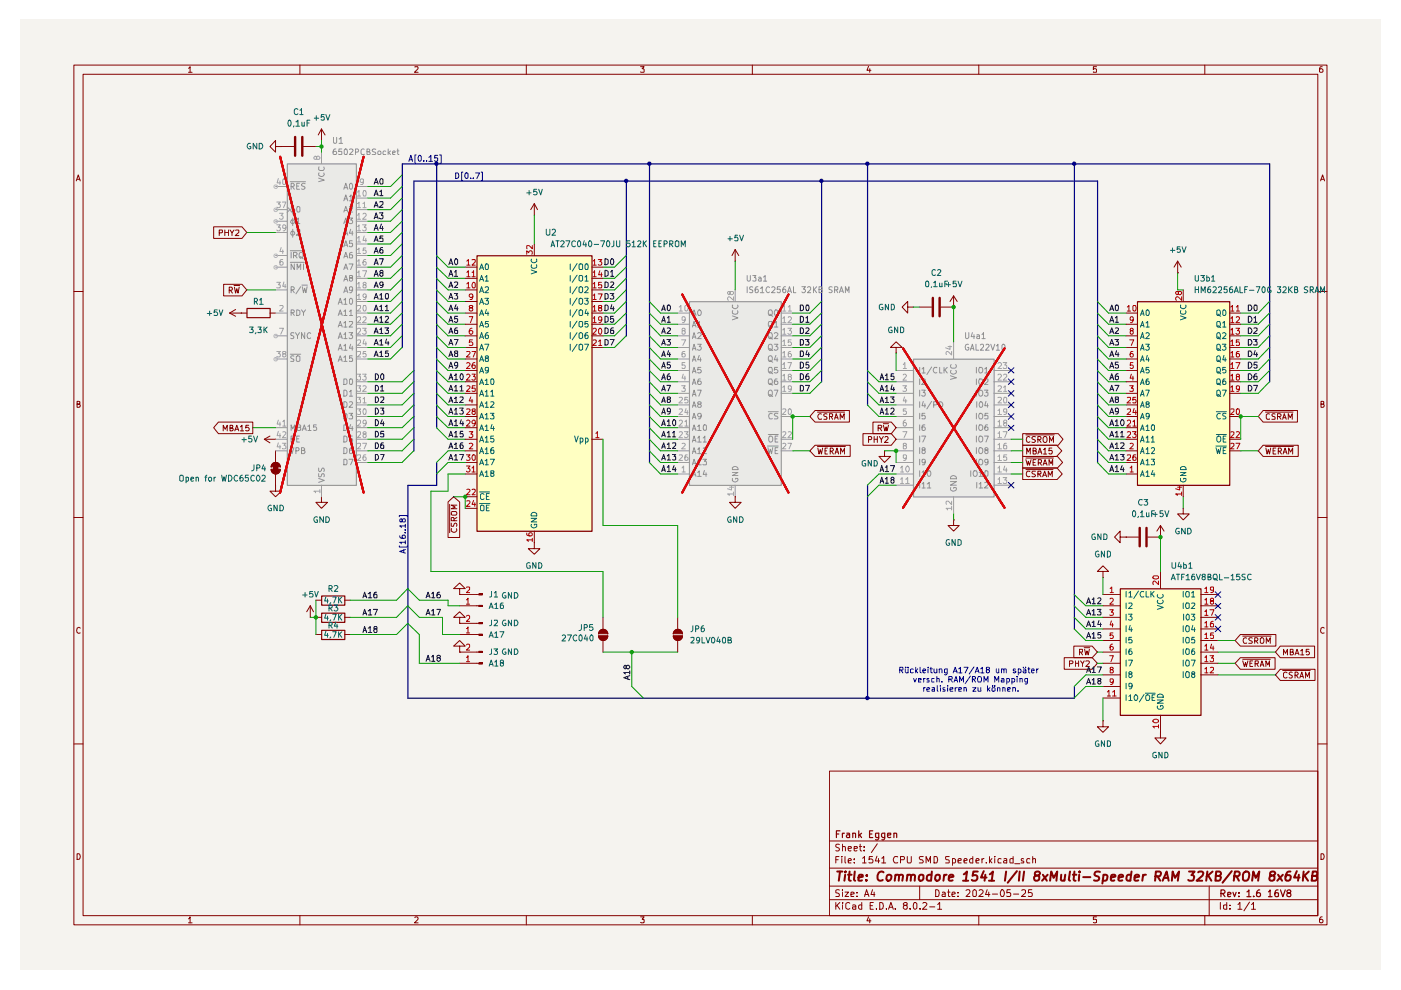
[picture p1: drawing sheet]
<svg xmlns="http://www.w3.org/2000/svg" width="297mm" height="210mm" viewBox="0 0 297 210" stroke-linecap="round" stroke-linejoin="round" font-family="sans-serif">
<path d="M4.2 4.2h288.6v201.5h-288.6z" fill="#f5f3ef"/>
<g fill="none" stroke="#840000" stroke-width=".21">
<path d="M15.7 13.8h265.6v182.3h-265.6zM17.6 15.7h261.8v178.4h-261.8zM40 14.5l.3-.4v1.2M40 15.3h.7M63.6 13.8v1.9M88 14.2l.6-.1v.4l-.7 .8h.7M111.6 13.8v1.9M135.8 14.1h.8l-.5 .5 .5 .1v.5h-.8M159.5 13.8v1.9M184.1 14.1l-.3 .8h.9M184.4 14.6v.7M207.5 13.8v1.9"/>
<path d="M232.5 14.1h-.7v.6l.2-.1 .5 .1-.1 .6-.6-.1M255.4 13.8v1.9M280.3 14.1l-.4 .1a.94 .94 0 0 0 0 1.1h.4l.2-.1v-.4l-.3-.2h-.2l-.3 .2M16.2 38.4l.4-1.3 .4 1.3M16.3 38h.6M280 38.4l.4-1.3 .4 1.3M280.1 38h.6M15.7 61.8h1.9M279.4 61.8h1.9M16.3 85.7l.6-.1v-.4l-.6-.1v1.3h.5l.2-.5-.3-.2M280.1 85.7l.6-.1v-.4l-.6-.1v1.3l.6-.1 .1-.4-.3-.2M15.7 109.7h1.9"/>
<path d="M279.4 109.7h1.9M17 133.2l-.2-.2a.65 .65 0 0 0-.5 .6 .65 .65 0 0 0 .5 .7l.2-.1M280.8 133.2l-.3-.2a.65 .65 0 0 0-.5 .6 .65 .65 0 0 0 .5 .7l.3-.1M15.7 157.7h1.9M279.4 157.7h1.9M175.9 163.5h103.5v30.6h-103.5zM175.9 178.3h103.5M178 179.1l-.5-.1-.3 .2v.3l.8 .5-.3 .4-.5-.1M178.6 179.6l.6-.1v.9M178.6 179v1.4M179.8 179.9l.7-.1-.1-.3h-.5l-.1 .2 .1 .6h.5M181.1 179.9l.7-.1-.1-.3h-.6v.8h.6"/>
<path d="M182.2 179.5h.5M182.4 179v1.2l.3 .2M183.2 179.5v.2M186 178.9l-1.3 1.9M16.3 181a.66 .66 0 0 1 .7 .5 .66 .66 0 0 1-.2 .7h-.5zM40 194.8l.3-.4v1.3M40 195.7h.7M63.6 194.1v2M88 194.6l.4-.2 .2 .4-.7 .9h.7M111.6 194.1v2M135.8 194.4h.8l-.5 .5 .5 .1v.6h-.8M159.5 194.1v2"/>
<path d="M175.9 190.8h103.5M175.9 187.9h103.5M175.9 184.1h103.5M177.2 191.3v1.5M177.2 182.3h.5M177.5 191.9l.6 .9M177.9 181.6h-.7v1.4M178 188.7h-.7v.6a.53 .53 0 0 1 .5 .2 .53 .53 0 0 1 .1 .6h-.7M178.1 191.3l-.9 .9M178.5 181.6v.1M178.5 182v1M178.6 191.3v.2"/>
<path d="M178.6 188.6v.2M178.6 189.1v1M178.6 191.9v.9M179.2 189.1h.7l-.7 1h.7M179.2 181.6v1.2l.1 .2M179.8 182.5l.7-.1-.2-.4-.4 .1-.1 .7 .1 .2h.5M180.2 191.5l-.5-.2-.4 .4 .1 .9 .3 .2 .5-.2M180.4 189.7l.7-.2-.1-.3h-.6v.9h.6M180.8 191.9h.4l.2 .1v.8M181.1 182.9v.1M181.1 182.1v.2M181.4 192.2l-.6 .1v.4h.6"/>
<path d="M181.7 190v.1M181.7 189.2v.1M182.7 191.9h-.4l-.3 .2v.4l.3 .3 .4-.1M182.7 191.3v1.5M182.9 181.9l.4-.3v1.4M182.9 183h.7M183.2 180.3v.1M183.3 190.1l.4-1.5 .5 1.5M183.4 189.7h.7M184.1 194.4l-.3 .8h.9M184.4 194.8v.9M184.5 192h.5"/>
<path d="M185 188.6l-.3 1.1h.8M185 181.6h-.7l-.1 .7 .2-.2 .5 .1 .2 .2-.1 .5h-.8M185.2 191.3h-.7v1.5h.7M185.3 189.1v1M185.8 192.6v.2M185.9 181.5l-.3 1h.9M186.3 182v1M186.5 191.3l.7 .2v1.1l-.3 .2h-.4zM186.9 181.9l.5-.3v1.4M186.9 183h.9M188 192.6v.2M188.4 192.8l.5-1.5 .5 1.5"/>
<path d="M188.6 192.4h.6M189.8 192.6v.2M190.3 181.7l-.6-.1-.3 .6 .3 .8 .6-.1M190.9 182.3h.7l.2-.3-.1-.3-.8-.1v1.4M191.9 191.9h-.3l-.1-.3a.46 .46 0 0 1 .4-.3 .46 .46 0 0 1 .5 .3l-.1 .3-.6 .1a.43 .43 0 0 0-.1 .6 .43 .43 0 0 0 .6 .1 .43 .43 0 0 0 .1-.6l-.2-.2M192.4 181.6v1.1l.1 .3 .6-.1 .1-1.3M193 192.6v.2M193.7 191.5l.4-.2 .3 .3v.9l-.3 .3a.82 .82 0 0 1-.4-1.3zM195 187.9v2.9M195.1 192.6v.2M195.7 191.5l.1-.2h.4l.3 .5-.9 1h.9M195.7 181.6l-.7 .1v.4l.2 .2h.3l.2 .4-.1 .3h-.7"/>
<path d="M196.3 183v-1.4l.5 1 .5-1v1.4M197.1 192.3h1.1M198 181.6h.5l.2 .2 .1 .6-.3 .6h-.5zM198.4 188.6a.8 .8 0 0 1 .8 .6 .8 .8 0 0 1-.3 .9h-.5zM198.8 191.8l.4-.5v1.5M198.8 192.8h.8M199.8 189.2l.4-.1 .2 .2v.8h-.6l-.1-.4 .7-.2M200.9 189.1h.5M201.1 188.6v1.3l.1 .2h.2M201.3 181.6l-.8 .1 .1 .5 .7 .3v.4l-.8 .1M201.8 189.7l.7-.2-.1-.4h-.4l-.2 .2v.6l.1 .2h.5M201.9 182.1l.5-.1 .2 .3-.1 .6-.6 .1"/>
<path d="M201.9 182v1.5M203.1 190v.1M203.1 189.2v.1M203.1 182.5l.7-.1v-.3l-.4-.1-.3 .3 .1 .7h.6M204.4 182.5l.7-.1-.1-.3-.4-.1-.2 .3 .1 .7h.5M204.8 188.8l.6-.2 .3 .4-.1 .3-.8 .8h.9M206.2 181.6v1.4l-.5-.1-.1-.6a.45 .45 0 0 1 .6-.2M206.3 188.8l.4-.2 .3 .4v.8l-.2 .3h-.4l-.2-.3zM206.9 182.5l.7-.1-.1-.3-.4-.1-.2 .3 .1 .7h.5M207.5 194.1v2M207.6 188.8l.2-.2h.3l.3 .5v.2l-.9 .8h.9M208.2 182v1"/>
<path d="M208.6 182l-.4 .3M209.1 182.9v.1M209.3 188.6l-.3 1.1h.9M209.6 189.1v1M209.8 181.6v1.4M209.9 182.5l.4 .5M210.3 182l-.5 .6M210.4 189.6h1.1M210.9 181.6v.1M210.9 182v1M212.3 182.1l-.5-.1-.2 .3 .1 .7h.6M212.4 188.6a.87 .87 0 0 1 .3 1.5h-.4l-.2-.5 .1-.6z"/>
<path d="M212.9 182.1h.5v.9h-.5l-.1-.4 .6-.2M214.2 188.6h-.7l-.1 .7h.8v.7h-.8M214.8 181.6v1.4h-.6l-.1-.8 .3-.2 .4 .1M214.9 189.6h1.1M215.1 183.1h1.1M216.7 188.8l.1-.2 .5 .1 .1 .6-.8 .8h.8M217 182.1l-.3-.1-.2 .3 .2 .2 .4 .2-.1 .3h-.5M218.4 182.1l-.5-.1-.2 .3 .1 .7h.6M218.8 188.6h-.7l-.1 .7h.8v.7h-.8M218.9 182.2l.3-.2 .3 .1v.9M218.9 181.6v1.4M232.5 194.4h-.7v.6h.7v.6h-.7"/>
<path d="M255.4 194.1v2M256.4 187.9v6.2M258.7 191.3v1.5M260.1 191.9h-.7v.7l.3 .2 .4-.1M260.1 191.3v1.5M260.8 192.6v.2M260.8 191.9v.1M262.5 191.8l.4-.5v1.5M262.5 192.8h.8M264.9 191.3l-1.2 1.8M265.3 191.8l.5-.5v1.5M265.3 192.8h.9"/>
<path d="M280.1 181a.66 .66 0 0 1 .6 .5 .66 .66 0 0 1-.2 .7h-.4zM280.3 194.4a.72 .72 0 0 0-.5 .5 .72 .72 0 0 0 .2 .8l.4-.1a.42 .42 0 0 0 0-.6 .42 .42 0 0 0-.6 0l-.1 .2"/>
</g>
<g fill="none" stroke="#840000" stroke-width=".25">
<path d="M177.3 176.8h.5M178.1 176.1h-.8v1.5M178.6 176.7v.9M179 176.7h-.2l-.2 .2M179.5 176.7h.5l.1 .9M180.1 177h-.5l-.1 .2 .1 .4 .5-.1M180.8 176.7h.5l.1 .9M180.8 176.7v.9M182.1 176.1v1.5M182.2 177l.5 .6M182.7 176.7l-.6 .5M184.4 176.8h.5"/>
<path d="M185 176.1h-.6v1.5h.6M186.3 177.5l-.4 .1-.3-.2 .1-.7h.6v1.1l-.3 .3-.4-.1M187.6 177.5l-.4 .1-.3-.3 .2-.6h.5v1.1l-.3 .3-.3-.1M188.2 177.1l.6-.1v-.3h-.5l-.1 .1 .1 .7h.5M189.5 176.7h.5l.1 .9M189.5 176.7v.9M258.9 189.4h.7l.1-.5-.2-.2h-.6v1.4M259.2 189.4l.5 .7M260.3 189.7l.7-.2-.1-.2h-.6v.7h.6M261.4 189.2l.3 .9 .4-.9M262.7 190v.1M262.7 189.3v.1"/>
<path d="M264.4 189.1l.4-.4v1.4M264.4 190.1h.8M265.8 190v.1M267.1 188.7h-.3a.96 .96 0 0 0-.2 1.3h.6l.1-.5-.3-.2-.5 .1-.1 .1M268.9 189.1l.4-.4v1.4M268.9 190.1h.8M271 188.7l-.5 .1-.2 1.1 .3 .2 .5-.1v-.6l-.5-.1-.3 .2M271.5 188.7l.5 1.4 .5-1.4M273.2 189.4l-.4-.5a.46 .46 0 0 1 .5-.3 .46 .46 0 0 1 .4 .3l-.1 .4-.7 .1a.43 .43 0 0 0 .1 .6 .43 .43 0 0 0 .5 0 .43 .43 0 0 0 .1-.6h-.2"/>
</g>
<g fill="none" stroke="#840000" stroke-width=".42">
<path d="M177.5 184.8h1.1M178.1 184.8l-.3 1.9M179.2 185.5l-.2 1.2M179.3 184.8l-.2 .1 .1 .1 .1-.2-.1 .2M179.8 185.5h.8M180.1 184.8l-.1 1.7 .4 .2M181.2 184.8l-.1 1.7 .2 .2M182 186.1l.9-.2v-.4h-.6l-.2 .2-.1 .9h.8M183.7 186.6v.1M183.8 185.5v.2M187.3 185l-.1-.1a.85 .85 0 0 0-1.1 .7v.6a.66 .66 0 0 0 1.1 .4M188.1 185.6l.3-.1 .5 .1a.87 .87 0 0 1-.2 1l-.2 .1a.46 .46 0 0 1-.6-.4z"/>
<path d="M189.9 185.6l.2-.1h.4v1.2M189.9 185.5l-.2 1.2M190.6 185.7a.47 .47 0 0 1 .5-.2 .47 .47 0 0 1 .4 .2l-.2 1M192.4 185.6l.3-.1h.5l-.1 1.2M192.4 185.5l-.2 1.2M193.2 185.7a.47 .47 0 0 1 .4-.2 .47 .47 0 0 1 .4 .2l-.1 1M194.9 185.6l.3-.1 .6 .1v.7l-.4 .4a.46 .46 0 0 1-.6-.4zM197.5 185.5a.65 .65 0 0 0-.9 .3v.8a.64 .64 0 0 0 .8 0M197.6 184.8l-.2 1.9M198.4 185.6l.3-.1 .6 .1v.7l-.5 .4a.46 .46 0 0 1-.6-.4zM200.2 185.5l-.2 1.2M200.7 185.5l-.6 .3"/>
<path d="M201.2 186.1l.9-.2v-.4a.6 .6 0 0 0-.9 .2v.9h.8M204.2 186.7h1.1M204.3 185.4l.7-.6-.2 1.9M207.3 184.8h-.9l-.2 .9 .3-.2 .6 .1 .1 .3-.1 .7-.3 .1h-.5l-.3-.1M208.6 184.7l-.6 1.4h1.2M208.9 185.5l-.2 1.2M209.7 186.7h1.1M209.8 185.4l.7-.6-.2 1.9M213.3 184.8l-.2 1.9M215.6 184.7l-1.9 2.5M216.2 184.8l-.2 1.9M217.1 184.8l-.2 1.9"/>
<path d="M219.7 185.6l-.3-.1a.56 .56 0 0 1 .4-.7 .56 .56 0 0 1 .7 .4l-.2 .3-.8 .2a.61 .61 0 0 0-.1 .9l.5 .1 .4-.1v-.8l-.2-.2M221.1 185.5l.9 1.2M222.1 185.5l-1.2 1.2M222.6 186.7l.3-1.9 .5 1.3 .8-1.3-.2 1.9M225 185.5v1.1l.4 .1 .3-.1M225.8 185.5l-.1 1.2M226.9 184.8l-.3 1.7 .3 .2M227.5 185.5h.7M227.8 184.8l-.2 1.7 .4 .2M228.8 185.5l-.1 1.2M228.9 184.8v.2M229.7 186h1.5"/>
<path d="M233.2 184.9h-.9l-.3 .5 .2 .2 .7 .3 .1 .4a.73 .73 0 0 1-1.1 .3M234 185.5h.5l.3 .3-.2 .8h-.8M234 185.5l-.3 1.8M235.5 186.1l.9-.2v-.4a.6 .6 0 0 0-.8 .2v.9h.7M237.2 186.1l.9-.2-.1-.4a.6 .6 0 0 0-.8 .2v.9h.8M239.8 185.5h-.7l-.3 .8 .3 .4 .5-.1M239.9 184.8l-.3 1.9M240.6 186.1l.9-.2-.1-.4a.6 .6 0 0 0-.8 .2v.9h.7M242.4 185.5l-.2 1.2M243 185.5h-.5l-.1 .3M245 185.8l.9-.1 .3-.6-.1-.1-.3-.2h-.7l-.2 1.9M245.4 185.8l.6 .9"/>
<path d="M246.5 186.7l.9-1.9 .4 1.9M246.8 186.1h.9M248.5 186.7l.1-1.9 .5 1.3 .9-1.3-.3 1.9M252.1 184.8h1.2l-.7 .7 .4 .1 .2 .3-.3 .7-.7 .1-.3-.1M254 185l.3-.2h.5l.3 .3-.1 .5-1.3 1.1h1.2M256 184.8l-.3 1.9M256.2 185.6l.6 1.1M257.1 184.8l-1.3 1.1M257.8 185.7l.8-.1 .3-.2-.1-.4-.3-.2h-.6l-.2 1.9h.7l.3-.1 .2-.5-.5-.4M261.2 184.7l-2 2.5M261.7 185.8l.9-.1 .2-.2v-.5l-.3-.2h-.7l-.2 1.9M262.2 185.8l.5 .9"/>
<path d="M263.7 185a.7 .7 0 0 1 1.1 0 1.36 1.36 0 0 1-.6 1.7h-.3l-.4-.2v-1zM265.5 186.7l.2-1.9 .5 1.3 .8-1.3-.3 1.9M269.5 185.6l-.2-.1a.56 .56 0 0 1 .4-.7 .56 .56 0 0 1 .7 .4l-.3 .3-.8 .3-.2 .5 .2 .3 .5 .1 .3-.1 .1-.8-.2-.2M271 185.5l.8 1.2M272 185.5l-1.2 1.2M273.6 184.8a.83 .83 0 0 0-1 .8v1l.6 .1a.73 .73 0 0 0 .3-1.1l-.6-.1-.3 .4M275 184.7l-.6 1.4h1.1M275.4 185.5l-.2 1.2M276.4 184.8l-.2 1.9M276.6 185.6l.7 1.1M277.5 184.8l-1.2 1.1M278.3 185.7l.8-.1 .2-.2-.1-.5-.9-.1-.2 1.9h.7l.5-.4a.46 .46 0 0 0-.5-.6"/>
</g>
<path d="M146.1 63.9h19.5v39h-19.5z" fill="#eaeae7"/>
<path d="M144.7 62.4l22.5 42M167.2 62.4l-22.5 42" fill="none" stroke="#dc090c" stroke-width=".42"/>
<path d="M101.1 54.2h24.4v58.4h-24.4z" fill="#ffffc2"/>
<path d="M193.6 76.1h17.1v29.2h-17.1z" fill="#eaeae7"/>
<path d="M191.5 73.9l21.5 33.8M213 73.9l-21.5 33.8" fill="none" stroke="#dc090c" stroke-width=".42"/>
<path d="M60.9 34.7h14.6v68.2h-14.6z" fill="#eaeae7"/>
<path d="M59.4 33.2l17.7 71.2M77.1 33.2l-17.7 71.2" fill="none" stroke="#dc090c" stroke-width=".42"/>
<g fill="#ffffc2">
<path d="M241.1 63.9h19.6v39h-19.6z"/>
<path d="M237.5 124.8h17.1v26.8h-17.1z"/>
</g>
<path d="M155.9 55.4h.1M155.9 52.9l-.7 1.3M155.9 52.9v2.5M155.9 52.9l.7 1.3M142.7 134.8a.97 .97 0 0 0 1 1 .97 .97 0 0 0 1-1" fill="none" stroke="#840000" stroke-width=".21"/>
<g fill="none" stroke="#0f0f0f" stroke-width=".21">
<path d="M169.7 76.8h.3l.3 .3v.6l-.3 .4h-.3zM169.7 79.2h.3l.3 .4v.6l-.3 .3h-.3zM169.7 74.4h.5l.1 .3v.7l-.3 .2h-.3zM169.7 64.7h.5l.1 .2v.6l-.3 .4h-.3zM169.7 67.1h.5l.1 .3v.6l-.3 .3h-.3zM170.9 67.4l.3-.3v1.2M170.9 68.3h.6M170.9 64.8l.5-.1a.91 .91 0 0 1-.1 1.2l-.4-.1zM171.1 74.3l-.2 .9h.7M171.4 76.8h-.5v.6h.5v.6l-.4 .1-.1-.2M171.4 79.2h-.2a.93 .93 0 0 0-.3 1.2h.5l.1-.5-.1-.1h-.5v.1M171.4 74.8v.8"/>
<path d="M140.3 97.5l.4-1.1 .4 1.1M140.3 95.1l.4-1.2 .4 1.2M140.3 85.3l.4-1.1 .4 1.1M140.3 90.3l.4-1.3 .4 1.3M140.3 92.6l.4-1.2 .4 1.2M140.4 97.2h.6M140.4 94.7h.6M140.4 85h.6M140.4 89.9h.6M140.4 92.3h.6M141.5 96.7l.3-.3v1.1M141.5 94.2l.3-.3v1.2"/>
<path d="M141.5 89.3l.3-.3v1.3M141.5 91.8l.3-.4v1.2M141.5 97.5h.7M141.5 95.1h.7M141.5 90.3h.7M141.5 92.6h.7M141.6 84.7l-.1-.1 .1-.4h.4l.2 .1-.1 .3-.6 .2v.5h.1h.3l.3-.2-.3-.4M142.6 96.4h.7l-.4 .4 .4 .1v.6h-.7M142.6 94h.7v.4l-.7 .7h.7M142.6 91.8l.3-.4v1.2M142.6 92.6h.7M142.7 89.1l.3-.1 .3 .2v.8l-.3 .3a.71 .71 0 0 1-.3-1.2z"/>
<path d="M132.8 141.3l.2-.2h.3l.2 .2v.3l-.2 .2h-.3l-.2-.2v-.4l-.2-.1-.4 .2v.3l.3 .2 .3-.2M133.1 143.4v.6M133.5 143.3l-1.3 .4 1.3 .4M133.5 142.6h-1.3l.4 .3M133.5 142.2v.7"/>
</g>
<path d="M146.2 64h19.5v38.9h-19.5z" fill="none" stroke="#9b9a98" stroke-width=".25"/>
<g fill="none" stroke="#9b9a98" stroke-width=".21">
<path d="M143.7 66.4h2.4M143.7 68.7h2.4M143.7 71.2h2.4M143.7 73.7h2.4M143.7 76.1h2.4M143.7 78.6h2.4M155.9 61.5v2.4M165.6 66.4h2.5M165.6 68.7h2.5M165.6 71.2h2.5M165.6 73.7h2.5M165.6 76.1h2.5"/>
<path d="M165.6 78.6h2.5M143.7 80.9h2.4M143.7 83.4h2.4M143.7 95.6h2.4M143.7 88.3h2.4M143.7 90.7h2.4M143.7 93.1h2.4M143.7 85.9h2.4M143.7 98h2.4M165.6 80.9h2.5M165.6 83.4h2.5M165.6 95.6h2.5"/>
<path d="M165.6 88.3h2.5M165.6 93.1h2.5M143.7 100.5h2.4M155.9 102.9v2.4"/>
</g>
<g fill="none" stroke="#939390" stroke-width=".21">
<path d="M146.8 66.9l.4-1.2 .4 1.2M146.8 79.1l.4-1.2 .4 1.2M146.8 76.6l.4-1.2 .4 1.2M146.8 74.3l.4-1.3 .4 1.3M146.8 71.8l.4-1.3 .4 1.3M146.8 69.3l.4-1.1 .4 1.1M146.9 66.5h.6M146.9 78.7h.6M146.9 76.3h.6M146.9 73.9h.6M146.9 71.5h.6M146.9 69h.6"/>
<path d="M147.9 73h.8l-.4 .5 .4 .2v.3l-.3 .3h-.3l-.2-.2M147.9 70.7l.2-.2h.3l.3 .3-.1 .3-.7 .7h.8M147.9 68.5l.4-.3v1.1M147.9 69.3h.8M148.1 65.8h.3a.67 .67 0 0 1 0 1.1l-.3-.1a.78 .78 0 0 1 0-1zM148.3 75.4l-.4 .9h.8M148.5 75.9v.7M148.6 77.9h-.6l-.1 .6 .2-.2h.3l.3 .3-.1 .4h-.7M155.3 67l1.2 .4-1.2 .4M155.4 65.9l-.1 .5a.67 .67 0 0 0 .7 .2 .67 .67 0 0 0 .5-.5l-.1-.2M155.4 64.7l-.1 .5a.66 .66 0 0 0 .7 .2 .66 .66 0 0 0 .5-.5l-.1-.2M163 65.9l.5-.2a.86 .86 0 0 1 .1 1.2h-.5l-.2-.4z"/>
<path d="M163.1 68.2h.5a.86 .86 0 0 1-.1 1.1 .46 .46 0 0 1-.6-.4zM163.1 70.6l.4-.1a.86 .86 0 0 1 0 1.3 .46 .46 0 0 1-.6-.4zM163.1 73.1l.4-.1a.86 .86 0 0 1 0 1.3 .46 .46 0 0 1-.6-.5zM163.1 77.9h.5l.1 .2a.65 .65 0 0 1-.5 1l-.3-.4zM163.2 66.6l.6 .5M163.2 69.1h.2l.4 .3M163.2 71.5l.6 .4M163.2 73.9l.6 .4M163.2 76.4l.6 .4M163.2 78.8h.2l.4 .4M164.2 68.5l.4-.3v1.1M164.2 70.7l.1-.2h.4l.2 .3-.1 .3-.6 .7h.7"/>
<path d="M164.2 73h.7l-.4 .5 .4 .2v.3l-.2 .3h-.4l-.1-.2M164.2 69.3h.7M164.3 65.8l.3-.1a.84 .84 0 0 1 .2 1.2l-.5-.1a.78 .78 0 0 1 0-1zM164.5 75.4l-.3 .9h.7M164.8 75.9v.7M164.8 77.9h-.5l-.1 .6 .1-.2h.4l.2 .3-.1 .4h-.6M146.8 96.2l.4-1.3 .4 1.3M146.8 91.3l.4-1.2 .4 1.2M146.8 93.7l.4-1.2 .4 1.2M146.8 88.8l.4-1.2 .4 1.2M146.8 86.4l.4-1.2 .4 1.2M146.8 98.6l.4-1.2 .4 1.2"/>
<path d="M146.8 84l.4-1.3 .4 1.3M146.8 81.5l.4-1.2 .4 1.2M146.9 95.8h.6M146.9 90.9h.6M146.9 93.4h.6M146.9 88.5h.6M146.9 86h.6M146.9 98.2h.6M146.9 83.7h.6M146.9 81.2h.6M147.9 95.2h.2l.2-.3v1.3M147.9 90.4l.4-.3v1.2"/>
<path d="M147.9 92.9l.4-.4v1.2M147.9 97.7l.4-.3v1.2M147.9 82.7h.8l-.5 1.3M147.9 96.2h.8M147.9 91.3h.8M147.9 93.7h.8M147.9 98.6h.8M148.2 85.7l-.3-.2 .1-.2h.6l.1 .2-.8 .4 .2 .5h.4l.2-.5-.3-.2M148.5 80.3h-.3l-.2 .3v.8a.42 .42 0 0 0 .6 0 .42 .42 0 0 0 0-.5l-.4-.1-.3 .2M148.7 88.1l-.3 .3h-.2l-.3-.3 .1-.4h.6a.98 .98 0 0 1-.2 1.1h-.3M149 97.4h.8l-.4 .4 .4 .2v.5h-.8M149.1 95.1l.2-.2h.3l.2 .2v.3l-.8 .8h.8"/>
<path d="M149.1 92.9l.3-.4v1.2M149.1 93.7h.7M149.3 90.1h.3l.2 .2v.7a.35 .35 0 0 1-.4 .3 .35 .35 0 0 1-.3-.5zM149.4 99.7l-.3 .9h.8M155.3 99.1a.66 .66 0 0 1 .7-.2 .66 .66 0 0 1 .5 .7h-1.2zM162.7 94.6h2.3M162.8 94.9l.3 1.3 .2-1 .3 1 .2-1.3M162.9 87.3h2.1M162.9 92.1h2.1M163 82.9l.5-.2a.86 .86 0 0 1 0 1.3 .46 .46 0 0 1-.6-.4zM163.1 80.3h.5a.86 .86 0 0 1-.1 1.2 .46 .46 0 0 1-.6-.4zM163.2 81.3h.2l.4 .3"/>
<path d="M163.2 83.7l.6 .4M163.2 92.5a.46 .46 0 0 1 .6 .4v.4a.46 .46 0 0 1-.6 .4 .86 .86 0 0 1 0-1.2zM163.7 87.7l-.2-.1a.67 .67 0 0 0-.5 .5 .67 .67 0 0 0 .2 .7l.5-.1M164.2 82.7h.7l-.5 1.3M164.3 93h.5M164.3 95.5h.5M164.8 80.3h-.4l-.1 .3v.8a.42 .42 0 0 0 .5 0 .42 .42 0 0 0 0-.5l-.4-.1-.2 .2M164.9 87.7h-.6l-.1 .3 .2 .2h.3l.2 .4-.1 .2h-.6M164.9 92.5h-.6v1.2h.6M164.9 94.9h-.6v1.3h.6M146.8 101l.4-1.2 .4 1.2M146.9 100.7h.6"/>
<path d="M147.9 100.2l.4-.4v1.2M147.9 101h.8M149.7 100.2v.8M155.3 101.4v.5a.66 .66 0 0 0 .7 .3 .66 .66 0 0 0 .5-.6l-.1-.2h-.4v.2M155.3 100.2h1.2l-1.2 .6h1.2"/>
<circle cx="163.3" cy="76.1" r=".57"/>
</g>
<g fill="none" stroke="#a4a4a1" stroke-width=".21">
<path d="M144 65.1l.4-.3v1.2M144 66h.7M144.5 72.1h.9l-.6 1.1M144.8 70.1l-.2-.1v-.2l.2-.2 .4 .1v.4h-.4l-.2 .2v.4l.2 .2h.2l.3-.3-.1-.4-.2-.1M144.9 79.3l-.3 .9h.8M145.2 64.9l.2-.1 .3 .1a.66 .66 0 0 1-.2 1.1l-.3-.3zM145.2 76.9h-.6v.6h.6v.6h-.4l-.2-.1M145.2 74.5h-.4l-.2 .3v.8h.6v-.6l-.4-.1-.2 .3M145.2 79.8v.8M145.3 67.7l-.1 .2-.6-.1v-.5l.2-.2 .4 .2a.85 .85 0 0 1-.3 1.1h-.2M154.8 62l.1-.2h.5l.1 .2v.2l-.2 .3h-.3l-.2-.3-.1-.4-.4 .2v.2l.2 .3 .3-.3M155.5 62.9v.8l-.9-.8-.3 .3 .1 .5"/>
<path d="M165.9 65.1l.4-.3v1.2M165.9 67.5l.4-.4v1.3M165.9 69.9l.4-.3v1.3M165.9 72.4l.4-.3v1.1M165.9 74.8l.4-.3v1.2M165.9 77.3l.4-.4v1.2M165.9 79.7l.4-.4v1.3M165.9 66h.7M165.9 68.4h.7M165.9 70.9h.7M165.9 73.2h.7M165.9 75.7h.7"/>
<path d="M165.9 78.1h.7M167 69.6h.8l-.4 .5 .4 .2v.3l-.2 .3h-.4l-.2-.2M167 76.9h.8l-.5 1.2M167.1 65.1l.4-.3v1.2M167.1 67.3l.5-.2 .2 .4-.8 .9h.8M167.1 66h.7M167.3 79.8h-.2v-.3l.5-.2 .2 .4-.7 .3v.4l.2 .2h.3l.2-.3v-.2l-.2-.3M167.6 74.5h-.3l-.2 .3v.8h.6l.1-.4-.2-.3h-.3l-.2 .3M167.7 72.1h-.6v.5l.5-.1 .2 .2v.4l-.2 .1h-.5M144 89.2l.4-.1 .3 .3-.8 .9h.8M144 91.6l.4-.1 .3 .4-.8 .9h.8M144 86.8l.6-.1 .1 .3-.8 .9h.8"/>
<path d="M144 84.3l.6-.1 .1 .4-.8 .8h.8M144 96.5l.6-.1 .1 .4-.8 .8h.8M144.5 81.8h.8l-.4 .5h.3v.7l-.7-.1M144.6 99.2l.3-.4v1.3M144.6 94.1l.4-.1 .3 .3-.8 .9h.8M145.1 91.5h.8l-.4 .5 .4 .2v.3l-.3 .3h-.3l-.2-.2M145.2 89.4l.3-.3v1.2M145.2 90.3h.7M145.5 86.6l-.3 .9h.7M145.7 96.4h-.3l-.2 .3v.8h.6l.1-.4-.3-.2h-.2l-.2 .2M145.7 87v.9M145.8 84.2h-.6v.6l.4-.1 .3 .2-.2 .5-.5-.1"/>
<path d="M165.9 82.1l.4-.3v1.2M165.9 86.8l.6-.1 .1 .3-.7 .9h.7M165.9 91.6l.5-.1 .2 .4-.7 .9h.7M165.9 94.1l.5-.1 .2 .3-.7 .9h.7M165.9 80.6h.7M165.9 83h.7M167 94h.8l-.5 1.2M167.1 86.9l.2-.2a.6 .6 0 0 1 .6 .5 .6 .6 0 0 1-.4 .7l-.4-.3zM167.1 91.6l.5-.1 .2 .4-.8 .9h.8M167.8 82.3l-.2 .2h-.5v-.6l.5-.1 .2 .2-.2 .9-.4 .1M144.6 100.1h.7M154.7 103.3h.8"/>
<path d="M155.1 103.1v.8l-.8-.3M155.5 104.7h-1.2l.3 .2v.2M155.5 104.3v.8"/>
</g>
<path d="M144.7 62.4l22.5 42M167.2 62.4l-22.5 42" fill="none" stroke="#dc090c" stroke-width=".42"/>
<path d="M142.7 134.8h2a.97 .97 0 0 1-1 1 .97 .97 0 0 1-1-1z" fill="#840000"/>
<path d="M142.7 134.4a.97 .97 0 0 1 1-1 .97 .97 0 0 1 1 1M142.7 134.8h2M142.7 134.4h2" fill="none" stroke="#840000" stroke-width=".21"/>
<path d="M143 133.7a.97 .97 0 0 1 1.1-.2 .97 .97 0 0 1 .6 .9h-2z" fill="#840000"/>
<g fill="none" stroke="#840000" stroke-width=".21">
<path d="M98.6 59h2.5M98.6 56.6h2.5M113.3 51.7v2.5M125.5 59h2.3M125.5 56.6h2.3M98.6 61.5h2.5M98.6 63.9h2.5M98.6 66.4h2.5M98.6 68.7h2.5M98.6 71.2h2.5M98.6 73.7h2.5M98.6 78.6h2.5"/>
<path d="M98.6 76.1h2.5M125.5 61.5h2.3M125.5 63.9h2.3M125.5 66.4h2.3M125.5 68.7h2.3M125.5 71.2h2.3M125.5 73.7h2.3M98.6 95.6h2.5M98.6 93.1h2.5M98.6 80.9h2.5M98.6 83.4h2.5M98.6 88.3h2.5"/>
<path d="M98.6 90.7h2.5M98.6 98h2.5M98.6 85.9h2.5M125.5 93.1h2.3M172.8 87h7.3v2.5h-7.3l-1.1-1.2zM172.8 94.4h7.5v2.4h-7.5l-1.1-1.2zM173.3 87.4h5.8M173.3 94.7h5.9M173.4 95l.3 1.3 .2-1 .3 1 .2-1.3M174.2 87.8a.61 .61 0 0 0-.8 .3 .61 .61 0 0 0 .3 .8l.5-.1M174.9 95.6h.4M175.3 87.8h-.6l.1 .4a.47 .47 0 0 1 .4 .2 .47 .47 0 0 1 .1 .5h-.6"/>
<path d="M175.4 95h-.5v1.3h.5M175.9 88.3h.5l.1-.5-.6-.1v1.2M176 95.7h.4l.3-.3-.3-.4h-.4v1.3M176.2 88.3l.3 .6M176.3 95.7l.4 .6M177 88.9l.3-1.2 .4 1.2M177 96.3l.5-1.3 .3 1.3M177 88.6h.6M177.1 95.8h.6M178.1 88.9v-1.2l.5 .9 .4-.9v1.2M178.2 96.3v-1.3l.4 .8 .5-.8v1.3M95 106.4l1.2-1.1 1.3 1.1v7.6h-2.5z"/>
<path d="M95.3 106.9v6M95.7 110.9l.1 .7h.3l.4-.7 .4 .3-.1 .4M95.7 108.6l.1-.1h.9l.2 .5-.2 .2h-.9l-.1-.1zM95.8 112.1l-.1 .5a.61 .61 0 0 0 .7 .2 .61 .61 0 0 0 .4-.7M96.3 110.4l-.1-.7h-.4l-.1 .7h1.2M96.9 107.1h-1.2l.8 .4-.8 .4h1.2M96.9 109.7l-.6 .4M98.6 105.3h2.5M98.6 107.8h2.5M98.6 100.5h2.5M113.3 112.6v2.5M155.9 105.3v1.2h1.2l-1.2 1.3-1.2-1.3h1.2"/>
<path d="M155.9 105.3h.1M101.1 138.3h.4M101.5 138.1h.8v.2h-.8zM143.7 130.9v2.4M143.7 135.8v2.5M101.1 140.6h.4"/>
</g>
<g fill="none" stroke="#0f0f0f" stroke-width=".21">
<path d="M128.3 64.7h.4l.2 .2v.6l-.4 .4h-.2zM128.3 67.1h.2l.4 .3v.6l-.4 .3h-.2zM128.3 72l.6 .2v.7l-.2 .3h-.4zM128.3 69.5h.2l.4 .3v.6l-.2 .3h-.4zM129.4 72h.8l-.6 1.2M129.7 64.6l-.2 .8h.7M130 67.1h-.5v.5h.5a.45 .45 0 0 1 0 .6 .45 .45 0 0 1-.5 0M130 69.5l-.4 .1-.1 .2v.8l.5 .1v-.7h-.5v.2M130 65v.9M140.3 70.7l.4-1.2 .4 1.2M140.3 73.2l.4-1.2 .4 1.2M140.3 78.1l.4-1.3 .4 1.3"/>
<path d="M140.3 75.6l.4-1.2 .4 1.2M140.3 68.3l.4-1.2 .4 1.2M140.3 65.9l.4-1.2 .4 1.2M140.4 70.4h.6M140.4 72.8h.6M140.4 77.7h.6M140.4 75.3h.6M140.4 68h.6M140.4 65.5h.6M141.4 72h.8l-.5 .4 .5 .2-.1 .5h-.7M141.5 69.6l.4-.1 .3 .3-.8 .9h.8M141.5 67.4l.3-.3v1.2"/>
<path d="M141.5 64.9l.1-.2a.6 .6 0 0 1 .6 .5 .6 .6 0 0 1-.4 .7l-.3-.3zM141.5 68.3h.7M141.7 74.3l-.2 .9h.7M142 79.2l-.4 .1-.1 .3v.7l.4 .2 .3-.2v-.4l-.2-.1h-.4l-.1 .1M142 74.8v.8M142.1 76.8h-.6v.6h.6l.1 .4-.3 .3-.4-.2M140.3 87.8l.4-1.3 .4 1.3M140.3 82.9l.4-1.2 .4 1.2M140.3 80.5l.4-1.3 .4 1.3M140.3 100l.4-1.3 .4 1.3M140.4 87.5h.6M140.4 82.5h.6"/>
<path d="M140.4 80.1h.6M140.4 99.7h.6M141.4 81.7h.8l-.6 1.2M141.5 99.1l.3-.4v1.3M141.5 100h.7M142.2 87.1l-.2 .2-.5-.1v-.5l.4-.2a.87 .87 0 0 1-.1 1.3h-.2M142.9 98.7l-.3 .9h.7M143.2 99.1v.9M169.7 81.7h.3l.3 .3v.6l-.1 .3h-.5zM170.8 81.7h.8l-.5 1.2"/>
</g>
<path d="M101.1 54.2h24.4v58.4h-24.4z" fill="none" stroke="#840000" stroke-width=".25"/>
<g fill="none" stroke="#006464" stroke-width=".21">
<path d="M101.7 59.6l.4-1.2 .4 1.2M101.7 57.1l.4-1.1 .4 1.1M101.9 59.3h.5M101.9 56.8h.5M102.9 58.8l.3-.4v1.2M102.9 59.6h.6M103 56h.4l.1 .2v.7l-.1 .2h-.4zM112.6 57.2l1.2 .5-1.2 .4M112.7 56.1l-.1 .3a.67 .67 0 0 0 .5 .5 .67 .67 0 0 0 .7-.3l-.1-.5M112.7 54.9a.61 .61 0 0 0 .3 .8 .61 .61 0 0 0 .8-.2l-.1-.6M120.9 56v1.1M120.9 58.4v1.2"/>
<path d="M122.3 55.9l-1 1.6M122.3 58.3l-1 1.6M122.8 56.1l.1-.1h.5l.1 .1v.9l-.1 .1h-.5l-.1-.1zM122.8 58.6l.1-.2h.5l.1 .2v.8l-.2 .2-.5-.2zM124 58.8l.4-.4v1.2M124 59.6h.7M124.1 56h.5l.1 .7-.2 .4h-.3l-.2-.2zM101.7 62.1l.4-1.3 .4 1.3M101.7 79.1l.4-1.2 .4 1.2M101.7 76.6l.4-1.2 .4 1.2M101.7 74.3l.4-1.3 .4 1.3M101.7 71.8l.4-1.3 .4 1.3"/>
<path d="M101.7 69.3l.4-1.1 .4 1.1M101.7 66.9l.4-1.2 .4 1.2M101.7 64.5l.4-1.3 .4 1.3M101.9 61.7h.5M101.9 78.7h.5M101.9 76.3h.5M101.9 73.9h.5M101.9 71.5h.5M101.9 69h.5M101.9 66.5h.5M101.9 64.1h.5M102.8 73h.8l-.5 1.3"/>
<path d="M102.8 63.2h.7l-.4 .6h.4v.5l-.1 .2h-.4l-.2-.2M102.9 61l.1-.2h.4l.1 .2v.4l-.7 .7h.7M103.1 75.9l-.2-.2 .2-.3 .4 .1v.4a.51 .51 0 0 0-.5 .2 .51 .51 0 0 0 0 .5l.5-.1v-.4l-.1-.2M103.1 65.6l-.2 .9h.7M103.5 70.5a.72 .72 0 0 0-.6 .6 .72 .72 0 0 0 .2 .7l.4-.2v-.5l-.4-.1-.2 .3M103.5 66.1v.8M103.5 78.4l-.1 .3-.4-.1v-.7l.5 .1v.8l-.5 .3M103.5 68.2h-.5l-.1 .5 .1-.1h.4l.1 .1v.6h-.6M120.9 60.8v1.3M120.9 63.2v1.3M120.9 65.7v1.2M120.9 68.2v1.1"/>
<path d="M120.9 70.5v1.3M120.9 73v1.3M122.3 60.8l-1 1.5M122.3 63.2l-1 1.6M122.3 65.6l-1 1.6M122.3 68.1l-1 1.5M122.3 70.5l-1 1.6M122.3 73l-1 1.5M122.8 61l.2-.2 .5 .2v.9l-.2 .2-.5-.2zM122.8 63.4l.2-.2 .5 .2v.9l-.2 .2h-.3l-.2-.2zM122.8 65.9l.2-.2 .5 .2v.8l-.1 .2h-.5l-.1-.2zM122.8 68.3l.1-.1h.5l.1 .1v.9l-.2 .1-.5-.1z"/>
<path d="M122.8 73.2l.2-.2 .5 .2v.9l-.2 .2-.5-.2zM123 70.5h.3l.2 .3v.8l-.2 .2-.5-.2v-.8zM124 63.2h.7l-.4 .6h.3v.6l-.5 .1-.1-.2M124 73h.8l-.6 1.3M124 61l.5-.2 .2 .3-.7 1h.7M124.3 65.6l-.3 .9h.8M124.6 68.2h-.6v.5l.5-.1 .2 .2-.1 .5h-.6M124.6 70.5l-.4 .1-.2 .3v.7l.2 .2 .4-.1v-.6l-.4-.1-.2 .3M124.6 66.1v.8M101.7 96.2l.4-1.3 .4 1.3M101.7 81.5l.4-1.2 .4 1.2M101.7 84l.4-1.3 .4 1.3"/>
<path d="M101.7 88.8l.4-1.2 .4 1.2M101.7 91.3l.4-1.2 .4 1.2M101.7 93.7l.4-1.2 .4 1.2M101.7 98.6l.4-1.2 .4 1.2M101.7 86.4l.4-1.2 .4 1.2M101.9 95.8h.5M101.9 81.2h.5M101.9 83.7h.5M101.9 88.5h.5M101.9 90.9h.5M101.9 93.4h.5M101.9 98.2h.5"/>
<path d="M101.9 86h.5M102.9 95.2l.3-.3v1.3M102.9 80.7l.3-.4v1.2M102.9 83.1l.3-.4v1.3M102.9 88l.3-.4v1.2M102.9 90.4l.3-.3v1.2M102.9 92.9l.3-.4v1.2M102.9 97.7l.3-.3v1.2M102.9 85.5l.3-.3v1.2M102.9 96.2h.6M102.9 81.5h.6M102.9 84h.6"/>
<path d="M102.9 88.8h.6M102.9 91.3h.6M102.9 93.7h.6M102.9 98.6h.6M102.9 86.4h.6M104 87.6h.7l-.4 .5 .4 .2-.1 .5-.6-.1M104 97.4h.8l-.6 1.2M104.1 80.5l.1-.2h.4a.91 .91 0 0 1-.1 1.2l-.4-.2zM104.1 83.1l.3-.4v1.3M104.1 85.3l.4-.1 .2 .3-.7 .9h.7M104.1 84h.6M104.3 90l-.2 .8h.7"/>
<path d="M104.6 94.9l-.4 .1-.1 .2v.8l.1 .2 .4-.1v-.7h-.5v.2M104.6 92.5h-.5v.5h.5v.6l-.4 .1-.1-.1M104.6 90.4v.9M121.8 92.5l.4 1.2 .4-1.2M123 93l.4-.1 .2 .2-.1 .5h-.5M123 92.9v1.2M124.1 93l.4-.1 .2 .2-.1 .5h-.5M124.1 92.9v1.2M101.7 101l.4-1.2 .4 1.2M101.7 104.3h2.1M101.7 106.8h2.2M101.9 107.3l.2-.2 .5 .2v.8l-.2 .2h-.4l-.1-.2z"/>
<path d="M101.9 100.7h.5M102.6 104.8l-.4-.2-.3 .4v.7l.3 .2 .4-.2M102.9 100.2l.3-.4v1.2M102.9 101h.6M103.1 105.2h.4M103.1 107.7h.4M103.7 104.6h-.6v1.3h.6M103.7 107.1h-.6v1.2h.6M104.2 100.3l-.1-.1v-.3l.5-.1v.4l-.5 .2v.5l.4 .1a.35 .35 0 0 0 .2-.3 .35 .35 0 0 0-.2-.4M112.6 109.9h1.2l-1.2 .8h1.2M112.7 111.2a.61 .61 0 0 0 .3 .7 .61 .61 0 0 0 .8-.2v-.5h-.5v.1M112.7 108.9a.72 .72 0 0 1 1.1 0v.5h-1.2z"/>
</g>
<g fill="none" stroke="#a90000" stroke-width=".21">
<path d="M99 57.7l.3-.3v1.3M99 55.4l.3-.4v1.2M99 58.7h.7M99 56.2h.7M100.1 57.7h.1l.2-.3v1.3M100.1 55.1h.7v.4l-.7 .7h.7M100.1 58.7h.7M100.2 59.9h.3l.3 .2v.8l-.2 .1h-.4l-.1-.4zM111.7 53.9v-.7l.4 .4 .3-.4 .4 .1v.6M112.9 52.1v.6l-.7-.6-.5 .1 .1 .5M125.7 55.4l.4-.4v1.2M125.7 57.7l.4-.3v1.3"/>
<path d="M125.7 58.7h.7M125.7 56.2h.7M126.8 55h.8l-.4 .5h.3v.6h-.7M127.2 57.4l-.3 .9h.8M127.5 59.9h-.6v.6l.6-.1v.6h-.6M127.5 57.8v.9M99 60.2l.3-.3v1.1M99 79.5l.4-.2 .3 .4-.8 .9h.8M99 77l.4-.1 .3 .4-.8 .8h.8M99 74.6l.5-.1 .2 .3-.8 .9h.8M99 61h.7M99.5 67.1h.7l-.5 1.3"/>
<path d="M99.7 65.3l-.2-.4 .2-.1h.4l.1 .2-.2 .3h-.3l-.2 .2 .2 .5h.3l.2-.3-.2-.4M100.1 79.3h.7l-.4 .5 .4 .1v.5l-.2 .2h-.4l-.1-.2M100.1 74.5h.7l-.5 1.2M100.1 69.6l-.4 .2-.2 .8 .2 .3h.3l.2-.3v-.3l-.1-.2h-.4l-.2 .2M100.2 72.1h-.6l-.1 .5 .2-.1h.3l.2 .2v.4l-.1 .1h-.6M100.2 62.8l-.2 .3h-.3l-.2-.3 .1-.4 .4-.1 .2 .3-.1 .8-.4 .1M100.7 76.9a.72 .72 0 0 0-.6 .5 .72 .72 0 0 0 .2 .7l.5-.1v-.5l-.5-.1-.2 .2M125.7 60.2l.4-.3v1.1M125.7 62.7l.4-.4v1.2M125.7 65.1l.4-.3v1.2M125.7 67.5l.4-.4v1.3M125.7 69.8l.2-.2h.3l.2 .2v.3l-.8 .8h.8"/>
<path d="M125.7 72.1h.7v.5l-.8 .6h.8M125.7 61h.7M125.7 63.5h.7M125.7 66h.7M125.7 68.4h.7M126.8 62.3h.9l-.5 1.2M126.9 72.4l.4-.3v1.1M126.9 73.2h.7M127.2 65.3l-.3-.2v-.2l.6-.1v.4l-.6 .2v.5a.42 .42 0 0 0 .6 0 .42 .42 0 0 0 0-.6h-.2M127.2 69.6a.68 .68 0 0 1 .4 .6 .68 .68 0 0 1-.4 .7l-.3-.3v-.8zM127.6 67.7l-.1 .2-.6-.1 .1-.6 .3-.1 .2 .2a.85 .85 0 0 1-.2 1.1h-.3M98.9 96.4h.8l-.5 .5 .5 .2-.1 .4h-.7"/>
<path d="M98.9 98.8h.8l-.5 .5 .4 .1 .1 .4-.3 .3h-.3l-.2-.2M99 81.9l.4-.1 .3 .3-.8 .9h.8M99 86.8l.5-.1 .2 .3-.8 .9h.8M99 89.2l.4-.1 .3 .3-.8 .9h.8M99.5 94.1l.5-.1 .2 .2-.7 1h.7M99.5 91.5h.7l-.4 .5 .4 .2v.3l-.2 .3h-.3l-.2-.2M99.8 84.2l-.3 .8h.7M100.1 99.2l.3-.4v1.3M100.1 84.7v.7M100.2 96.4h.4l.2 .2v.8l-.4 .2a.84 .84 0 0 1-.2-1.2zM100.3 87.2l-.2-.3 .1-.2h.5l.1 .3-.7 .4 .1 .4 .1 .1 .5-.1v-.5l-.2-.1M100.8 81.8h-.6l-.1 .6 .6-.1 .1 .6h-.7"/>
<path d="M100.8 89.7l-.1 .1h-.5l-.1-.1v-.4l.2-.2 .5 .1v.8l-.2 .3h-.4M126.3 91.9l.4-.4v1.3M126.3 92.8h.7M99 103.8l.4-.1 .3 .4-.8 .8h.8M99 106.3l.5-.1 .2 .3-.8 .9h.8M100.1 103.8h.7v.4l-.7 .7h.7M100.1 100.1h.7M100.4 106.1l-.3 .8h.7M100.7 106.6v.8M111.7 113l.1 .5 .8 .1a.35 .35 0 0 0 .3-.3 .35 .35 0 0 0-.3-.4h-.2l-.3 .3 .3 .4M112.9 114.5h-1.2l.3 .3M112.9 114.1v.7"/>
</g>
<path d="M101.5 138.1h.8v.2h-.8z" fill="#840000"/>
<path d="M101.5 140.5h.8v.3h-.8z" fill="none" stroke="#840000" stroke-width=".21"/>
<path d="M101.5 140.5h.8v.3h-.8z" fill="#840000"/>
<path d="M97.5 138.3h3.6M126.9 134.8a.97 .97 0 0 0 1 1 .97 .97 0 0 0 1-1M97.5 140.6h3.6" fill="none" stroke="#840000" stroke-width=".21"/>
<path d="M98.9 139.4h.2l.1-.4v1.3M98.9 136.7l.2-.1h.3l.2 .1v.5l-.7 .6h.7M98.9 140.3h.7" fill="none" stroke="#a90000" stroke-width=".21"/>
<path d="M126.9 134.8h1.9a.97 .97 0 0 1-1 1 .97 .97 0 0 1-.9-1z" fill="#840000"/>
<path d="M126.9 134.4a.97 .97 0 0 1 1-1 .97 .97 0 0 1 1 1M126.9 134.8h2M126.9 134.4h2" fill="none" stroke="#840000" stroke-width=".21"/>
<path d="M127.2 133.7a.97 .97 0 0 1 1-.2 .97 .97 0 0 1 .6 .9h-1.9z" fill="#840000"/>
<path d="M97.5 137h1.1l-1.1-1.2-1.3 1.2h1.3v1.3M97.5 138.3h.1M101.1 132.2h.4M101.1 134.5h.4M101.5 132h.8v.2h-.8zM127.8 130.9v2.4M127.8 135.8v2.5" fill="none" stroke="#840000" stroke-width=".21"/>
<g fill="none" stroke="#0f0f0f" stroke-width=".21">
<path d="M95.2 95.1l.4-1.2 .4 1.2M95.2 97.5l.4-1.1 .4 1.1M95.2 92.6l.4-1.2 .4 1.2M95.2 85.3l.4-1.1 .4 1.1M95.2 87.8l.4-1.3 .4 1.3M95.2 90.3l.4-1.3 .4 1.3M95.3 94.7h.6M95.3 97.2h.6M95.3 92.3h.6M95.3 85h.6M95.3 87.5h.6M95.3 89.9h.6"/>
<path d="M96.4 94.2l.3-.3v1.2M96.4 96.7l.3-.3v1.1M96.4 91.8l.3-.4v1.2M96.4 84.5l.3-.3v1.1M96.4 87l.3-.5v1.3M96.4 89.3h.1l.2-.3v1.3M96.4 95.1h.6M96.4 97.5h.6M96.4 92.6h.6M96.4 85.3h.6M96.4 87.8h.6M96.4 90.3h.6"/>
<path d="M97.5 96.4h.8l-.5 1.1M97.5 86.5h.7l-.4 .5 .3 .1v.6h-.6M97.5 84.2h.6l.1 .3-.7 .8h.7M97.8 89l-.3 .8h.8M98.1 93.9h-.3l-.3 .5 .1 .7h.5a.43 .43 0 0 0 .1-.6 .43 .43 0 0 0-.6-.1l-.1 .2M98.1 91.4h-.5l-.1 .6 .6-.1v.7l-.6-.1M98.1 89.4v.9M90.4 139.8h.6M91.5 139.3l.4-.4v1.3M92.9 139.4l-.3-.1 .1-.3h.6l.1 .3-.2 .1h-.3l-.3 .3v.3l.3 .2h.2l.3-.2v-.3l-.3-.3M90.3 140.2l.5-1.3 .4 1.3M91.5 140.2h.7"/>
</g>
<path d="M101.5 132h.8v.2h-.8z" fill="#840000"/>
<path d="M101.5 134.5h.8v.2h-.8z" fill="none" stroke="#840000" stroke-width=".21"/>
<path d="M101.5 134.5h.8v.2h-.8z" fill="#840000"/>
<path d="M113.3 115.1v1.2h1.2l-1.2 1.2-1.3-1.2h1.3M113.3 115.1h.1M97.5 130.9h1.1l-1.1-1.2-1.3 1.2h1.3v1.3M97.5 132.2h.1M97.5 124.8h1.1l-1.1-1.2-1.3 1.2h1.3v1.3M97.5 126.1h.1M97.5 134.5h3.6M97.5 132.2h3.6M101.1 126.1h.4M101.1 128.4h.4M101.5 125.9h.8v.3h-.8z" fill="none" stroke="#840000" stroke-width=".21"/>
<path d="M98.9 133.3h.2l.1-.4v1.3M98.9 130.6l.2-.1h.3l.2 .1v.5l-.7 .6h.7M98.9 134.2h.7" fill="none" stroke="#a90000" stroke-width=".21"/>
<path d="M101.5 125.9h.8v.3h-.8z" fill="#840000"/>
<path d="M101.5 128.4h.8v.2h-.8z" fill="none" stroke="#840000" stroke-width=".21"/>
<path d="M101.5 128.4h.8v.2h-.8z" fill="#840000"/>
<g fill="none" stroke="#840000" stroke-width=".21">
<path d="M113.3 45.6h.1M113.3 43.2l-.8 1.2M113.3 43.2v2.4M113.3 43.2l.7 1.2M190 73.7h1.3l-1.3-1.2-1.2 1.2h1.2v1.1M190 74.8h.1M192.4 65.1v-1.2l-1.1 1.2 1.1 1.3v-1.3h1.2M193.6 65.1h.1M194.9 65.1h2.6M199.5 65.1h2.7M202.2 65.1h.1M202.2 62.7l-.8 1.2"/>
<path d="M202.2 62.7v2.4M202.2 62.7l.7 1.2M46.3 89.5h7.3v2.4h-7.3l-1-1.2zM47.3 91.4v-1.2l.5 .8 .4-.8v1.2M48.8 90.8l.5-.1v-.5h-.5v1.2l.6-.1v-.4l-.3-.1M49.8 91.4l.4-1.2 .4 1.2M49.9 91h.6M51 90.5l.3-.3v1.2M51 91.4h.6M52.7 90.2h-.5l-.1 .6 .1-.2h.4l.2 .2-.1 .5h-.6M58 98.7h.9v1h-.9zM183 91.9h6l1 1.2-1 1.3h-6z"/>
<path d="M184.1 93.2l.6-.1v-.5l-.6-.1v1.3M185.1 89.5h3.9l1 1.2-1 1.2h-3.9zM185.3 92.5v1.3M185.3 93.1h.7M186 92.5v1.3M186.2 90.8h.6l.1-.5-.1-.1h-.6v1.2M186.4 92.5l.5 .7 .4-.7M186.5 90.8l.4 .6M186.9 93.2v.6M187.3 90.2l.3 1.2 .3-.9 .1 .9 .4-1.2M187.3 89.8h1.1M187.5 95.6v1.2h1.3l-1.3 1.2-1.1-1.2h1.1"/>
<path d="M187.5 95.6h.1M187.6 92.7l.4-.2 .3 .5-.8 .8h.8M216.8 96.8h7.4l1.1 1.2-1.1 1.2h-7.4zM216.8 91.9h7.6l1 1.2-1 1.3h-7.6zM216.8 94.4h7.2l1.1 1.2-1.1 1.2h-7.2zM217.5 97.5l.3 1.1 .2-.8 .3 .8 .3-1.1M217.5 97.1h5.9M217.5 92.2h6M217.7 96.3v-1.3l.3 .8 .4-.8v1.3M218.4 92.7l-.3-.2a.65 .65 0 0 0-.5 .7 .65 .65 0 0 0 .5 .6l.3-.2M219 95.6l.6-.1 .1-.3-.2-.2h-.5v1.3h.5l.2-.2v-.4l-.2-.1M219 98h.5"/>
<path d="M219.5 92.6l-.5-.1-.2 .3 .1 .3 .6 .4-.2 .3-.5-.1M219.6 97.5h-.6v1.1h.6M220 93.2l.6-.1v-.5l-.6-.1v1.3M220 96.3l.5-1.3 .4 1.3M220.1 98.1h.5l.2-.1v-.5h-.7v1.1M220.2 95.8h.6M220.3 93.2l.4 .6M220.5 98.1l.3 .5M221.1 98.6l.5-1.1 .4 1.1M221.2 95.3l.4-.3v1.3M221.2 96.3h.7M221.3 92.6l.4-.1a.86 .86 0 0 1 0 1.3 .46 .46 0 0 1-.6-.4z"/>
<path d="M221.3 98.3h.6M222.4 98.6v-1.1l.4 .8 .4-.8v1.1M222.5 93.8v-1.3l.4 1 .5-1v1.3M223 95h-.6v.6l.6-.1v.7l-.4 .1-.2-.2M202.2 110.2v1.2h1.2l-1.2 1.2-1.2-1.2h1.2M202.2 110.2h.1M237.5 113.9v-1.3l-1.2 1.3 1.2 1.2v-1.2h1.3M238.8 113.9h.1M97.5 128.4h3.6M97.5 126.1h3.6M233.8 121.2h1.2l-1.2-1.2-1.1 1.2h1.1v1.2M233.8 122.4h.1"/>
</g>
<path d="M98.9 127.2h.2l.1-.4v1.3M98.9 124.5h.7v.5l-.7 .6h.7M98.9 128.1h.7" fill="none" stroke="#a90000" stroke-width=".21"/>
<path d="M96.6 36.7h.4a.66 .66 0 0 1 .3 .7 .66 .66 0 0 1-.7 .4zM98.1 36.5h-.2v1.8h.2M98.7 36.7h.4l.1 .1v.8l-.3 .2a.84 .84 0 0 1-.2-1.1zM99.8 37.8h.1M100.3 37.8h.1M100.8 36.7h.9l-.6 1.1M102 36.5h.3v1.8h-.3" fill="none" stroke="#000084" stroke-width=".21"/>
<g fill="none" stroke="#0f0f0f" stroke-width=".21">
<path d="M95.2 56.1l.4-1.2 .4 1.2M95.2 58.6l.4-1.3 .4 1.3M95.3 55.8h.6M95.3 58.2h.6M96.4 57.7h.1l.2-.4v1.3M96.4 59.9h.6v.4l-.6 .7h.6M96.4 58.6h.6M96.5 54.9h.3l.2 .2v.8l-.2 .2a.71 .71 0 0 1-.3-1.2zM128.3 57.3h.2l.4 .4v.6l-.4 .3h-.2zM128.3 59.8l.6 .2v.7l-.2 .3h-.4zM128.3 54.9h.2l.4 .3v.6l-.4 .3h-.2zM129.5 57.7l.3-.4v1.3"/>
<path d="M129.5 59.9l.4-.1 .2 .3-.7 .9h.7M129.5 58.6h.6M129.7 54.9a.68 .68 0 0 1 .4 .6 .68 .68 0 0 1-.4 .6l-.2-.2v-.8zM79.3 63.4l.5-1.2 .4 1.2M79.3 68.3l.5-1.2 .4 1.2M79.3 65.9l.5-1.2 .4 1.2M79.3 73.2l.5-1.2 .4 1.2M79.3 70.7l.5-1.2 .4 1.2M79.5 63.1h.6M79.5 72.8h.6M79.5 68h.6M79.5 70.4h.6"/>
<path d="M79.5 65.5h.6M79.6 79.2a.64 .64 0 0 1 .7 .7 .64 .64 0 0 1-.7 .6zM80.5 62.6l.4-.4v1.2M80.5 67.4h.2l.2-.3v1.2M80.5 65l.4-.3v1.2M80.5 72.3l.4-.3v1.2M80.5 69.8h.2l.2-.3v1.2M80.5 68.3h.7M80.5 63.4h.7M80.5 65.9h.7M80.5 73.2h.7M80.5 70.7h.7"/>
<path d="M80.9 79.3l.2-.1 .3 .3v.8l-.3 .2a.71 .71 0 0 1-.2-1.2zM81.6 69.5h.8l-.4 .5h.3v.7l-.7-.1M81.7 67.2l.4-.1 .3 .3-.8 .9h.8M81.7 65l.3-.3v1.2M81.7 65.9h.7M81.8 62.3l.4-.1a.86 .86 0 0 1-.1 1.2l-.3-.1zM82 71.9l-.3 .8h.8M82.3 72.4v.8M95.2 78.1l.4-1.3 .4 1.3M95.2 63.4l.4-1.2 .4 1.2M95.2 61l.4-1.2 .4 1.2M95.2 75.6l.4-1.2 .4 1.2"/>
<path d="M95.2 73.2l.4-1.2 .4 1.2M95.2 68.3l.4-1.2 .4 1.2M95.2 70.7l.4-1.2 .4 1.2M95.2 65.9l.4-1.2 .4 1.2M95.3 77.7h.6M95.3 63.1h.6M95.3 60.6h.6M95.3 75.3h.6M95.3 72.8h.6M95.3 68h.6M95.3 70.4h.6M95.3 65.5h.6"/>
<path d="M96.4 62.2h.6l-.3 .5 .3 .1v.5h-.6M96.4 72h.7l-.5 1.2M96.4 79.6h.1l.2-.4v1.3M96.6 74.9l-.2-.3 .1-.2h.4l.1 .4-.1 .1h-.4l-.1 .3 .2 .4 .4-.1v-.5l-.1-.1M96.7 64.6l-.3 .8h.7M96.9 69.5l-.4 .1a.94 .94 0 0 0 0 1.1l.5-.1v-.5l-.5-.1-.1 .2M96.9 65v.9M97 77.4l-.1 .2h-.4l-.1-.2v-.4l.2-.2 .4 .2v.7l-.1 .3-.4 .1M97 67.1h-.6v.5h.5l.1 .6-.1 .1h-.4l-.1-.1M97.8 79.2a.68 .68 0 0 1 .4 .7 .68 .68 0 0 1-.4 .6l-.3-.5 .1-.6zM128.3 62.2h.4l.2 .3v.7l-.4 .2h-.2zM129.4 62.2h.7l-.4 .5h.3v.6h-.6"/>
<path d="M169.7 69.5h.3l.3 .3v.6l-.1 .3h-.5zM169.7 72h.3l.3 .2v.7l-.1 .3h-.5zM170.8 72h.7l-.4 .4 .4 .2-.1 .6-.6-.1M170.9 69.6l.4-.1 .2 .3-.7 .9h.7M187.7 79.6h.2l.1-.4v1.3M189.5 79.2h-.5l-.1 .6h.6v.6l-.4 .1-.2-.2M235.3 65.9l.4-1.2 .4 1.2M235.3 70.7l.4-1.2 .4 1.2M235.3 68.3l.4-1.2 .4 1.2M235.3 75.6l.4-1.2 .4 1.2M235.3 78.1l.4-1.3 .4 1.3M235.3 73.2l.4-1.2 .4 1.2"/>
<path d="M235.4 77.7h.6M235.4 75.3h.6M235.4 72.8h.6M235.4 68h.6M235.4 70.4h.6M235.4 65.5h.6M236.4 72h.8l-.5 .4 .5 .2-.1 .6-.7-.1M236.5 64.9l.1-.2 .5 .1v1h-.5zM236.5 69.6l.4-.1 .3 .3-.8 .9h.8M236.5 67.4l.3-.3v1.2M236.5 68.3h.7M236.7 74.3l-.2 .9h.7"/>
<path d="M237.1 76.8h-.6v.6l.4-.1 .3 .3-.1 .4-.5 .1-.1-.2M237.1 79.2l-.5 .1-.1 .3v.7l.1 .2 .5-.1v-.6h-.5l-.1 .1M237.1 74.8v.8M79.6 86.5a.64 .64 0 0 1 .7 .7 .64 .64 0 0 1-.7 .6zM79.6 84.2h.4a.66 .66 0 0 1 .2 .7 .66 .66 0 0 1-.6 .4zM79.6 81.7a.66 .66 0 0 1 .6 .4 .66 .66 0 0 1-.2 .8h-.4zM79.6 91.4a.66 .66 0 0 1 .6 .5 .66 .66 0 0 1-.2 .7h-.4zM79.6 96.4h.4a.66 .66 0 0 1 .2 .7 .66 .66 0 0 1-.6 .4zM79.6 93.9a.66 .66 0 0 1 .6 .4 .66 .66 0 0 1-.2 .8h-.4zM79.6 89a.64 .64 0 0 1 .7 .6 .64 .64 0 0 1-.7 .7zM80.7 86.5h.7l-.4 .5 .4 .1v.6h-.7M80.7 84.2h.7v.5l-.7 .6h.7"/>
<path d="M80.7 82l.3-.3v1.2M80.7 96.4h.7l-.5 1.1M80.7 82.9h.7M81 89l-.3 .8h.7M81.3 93.9l-.4 .1-.2 .8 .2 .3 .5-.1v-.5l-.2-.2h-.3l-.2 .3M81.3 89.4v.9M81.4 91.4h-.6l-.1 .6 .6-.1 .1 .6h-.7M95.2 82.9l.4-1.2 .4 1.2M95.2 80.5l.4-1.3 .4 1.3M95.3 82.5h.6M95.3 80.1h.6M96.4 82l.3-.3v1.2"/>
<path d="M96.4 82.9h.6M96.4 80.5h.6M97.5 82l.4-.3v1.2M97.5 82.9h.7M186.6 85.3l.3-1.1 .5 1.1M186.6 87.8l.3-1.3 .5 1.3M186.6 82.9l.3-1.2 .5 1.2M186.6 80.5l.3-1.3 .5 1.3M186.7 82.5h.6M186.7 80.1h.6M186.7 85h.6M186.7 87.5h.6"/>
<path d="M187.7 84.5l.3-.3v1.1M187.7 87l.3-.5v1.3M187.7 82l.3-.3v1.2M187.7 82.9h.7M187.7 80.5h.7M187.7 85.3h.7M187.7 87.8h.7M188.8 84.2h.8l-.5 .4 .4 .1v.6h-.7M188.9 86.7l.4-.2 .3 .5-.8 .8h.8M189.1 81.6l-.2 .9h.8M189.5 82.1v.8M235.3 97.5l.4-1.1 .4 1.1"/>
<path d="M235.3 90.3l.4-1.3 .4 1.3M235.3 95.1l.4-1.2 .4 1.2M235.3 92.6l.4-1.2 .4 1.2M235.3 100l.4-1.3 .4 1.3M235.3 87.8l.4-1.3 .4 1.3M235.3 85.3l.4-1.1 .4 1.1M235.3 82.9l.4-1.2 .4 1.2M235.3 80.5l.4-1.3 .4 1.3M235.4 82.5h.6M235.4 80.1h.6M235.4 85h.6M235.4 87.5h.6"/>
<path d="M235.4 97.2h.6M235.4 89.9h.6M235.4 94.7h.6M235.4 92.3h.6M235.4 99.7h.6M236.4 81.7h.8l-.6 1.2M236.5 96.7l.3-.3v1.1M236.5 89.3l.3-.3v1.3M236.5 94.2l.3-.3v1.2M236.5 91.8l.3-.4v1.2M236.5 99.1l.3-.4v1.3M236.5 97.5h.7"/>
<path d="M236.5 90.3h.7M236.5 95.1h.7M236.5 92.6h.7M236.5 100h.7M236.6 84.7l-.1-.1v-.4h.6v.4l-.6 .2v.5h.4a.35 .35 0 0 0 .3-.3 .35 .35 0 0 0-.3-.3M237.2 87.1l-.1 .2h-.5l-.1-.6 .4-.2 .3 .3-.2 .9-.4 .1M237.6 96.4h.7l-.4 .4 .4 .1v.6h-.7M237.6 94l.6-.1 .1 .2-.7 1h.7M237.6 91.8l.3-.4v1.2M237.6 92.6h.7M237.7 89.1a.61 .61 0 0 1 .7 .4 .61 .61 0 0 1-.4 .8 .71 .71 0 0 1-.3-1.2zM237.9 98.7l-.3 .9h.7"/>
<path d="M238.2 99.1v.9M186.6 102.4l.3-1.2 .5 1.2M186.7 102h.6M187.7 101.5h.2l.1-.3v1.2M187.7 102.4h.7M189.1 101.7h-.1a.31 .31 0 0 1 .1-.4 .31 .31 0 0 1 .4 0v.4h-.4l-.2 .2 .1 .5h.1l.5-.2-.1-.4-.2-.1"/>
</g>
<path d="M197.8 63.2v3.9M199.2 63.2v3.9" fill="none" stroke="#840000" stroke-width=".51"/>
<path d="M193.7 76.2h17.1v29.2h-17.1z" fill="none" stroke="#9b9a98" stroke-width=".25"/>
<g fill="none" stroke="#9b9a98" stroke-width=".21">
<path d="M190 78.6h3.6M202.2 72.5v3.6M210.7 78.6h3.7M190 98h3.6M190 95.6h3.6M190 93.1h3.6M190 90.7h3.6M190 88.3h3.6M190 80.9h3.6M190 85.9h3.6M190 83.4h3.6M210.7 98h3.7"/>
<path d="M210.7 95.6h3.7M210.7 93.1h3.7M210.7 90.7h3.7M210.7 88.3h3.7M210.7 80.9h3.7M210.7 85.9h3.7M210.7 83.4h3.7M190 100.5h3.6M190 102.9h3.6M202.2 105.3v3.7M210.7 100.5h3.7M210.7 102.9h3.7"/>
</g>
<g fill="none" stroke="#939390" stroke-width=".21">
<path d="M195 77.9v1.2M195.5 78.2l.3-.3v1.2M195.5 79.1h.7M197.5 77.8l-1 1.6M198.6 78l-.5-.1a.61 .61 0 0 0-.2 .8 .61 .61 0 0 0 .7 .3M199.2 77.9v1.2h.5M200.2 77.9v1.2M200.3 78.4l.5 .7M200.8 77.9l-.6 .7M201.5 79.7l1.3 .4-1.3 .3M201.7 78.6l-.2 .1a.64 .64 0 0 0 .6 .6 .64 .64 0 0 0 .7-.6l-.2-.1M201.7 77.3l-.2 .3 .3 .5h.6l.3-.2 .1-.3-.2-.3"/>
<path d="M207 77.9v1.2M207.7 77.9a.6 .6 0 0 1 .7 .5 .6 .6 0 0 1-.6 .7 .86 .86 0 0 1-.1-1.2zM208.8 78.2l.3-.3v1.2M208.8 79.1h.7M195 80.3v1.2M195 82.7v1.3M195 85.2v1.2M195 87.6v1.2M195 90.1v1.2M195 92.5v1.2M195 94.9v1.3M195 97.4v1.2"/>
<path d="M195 99.8v1.2M195.4 82.7h.8l-.5 .5h.4v.7l-.5 .1-.2-.2M195.4 92.5h.9l-.6 1.2M195.5 80.4l.6-.1 .1 .4-.8 .8h.8M195.7 95.4l-.2-.1v-.2l.2-.2 .4 .1v.4h-.4l-.2 .2v.4l.2 .2 .4-.1 .1-.2v-.2l-.3-.3M195.7 85.1l-.2 .9h.8M196.1 87.6h-.6v.6l.4-.1 .3 .2-.1 .5-.6-.1M196.1 90.1h-.4l-.2 .2v.9h.6v-.6l-.4-.1-.2 .3M196.1 85.6v.8M196.2 97.9l-.1 .1-.4 .1-.2-.1v-.5l.4-.1 .3 .2-.2 .9-.4 .1M196.8 99.8l.4 .1a.66 .66 0 0 1-.3 1.1 .84 .84 0 0 1-.1-1.2zM197.5 85.1l-1 1.6"/>
<path d="M198 85.9h.5l.1-.2v-.4l-.6-.1v1.2M199.2 85.2a.66 .66 0 0 1 .7 .4 .66 .66 0 0 1-.3 .8h-.4zM205.8 99.8v1.2M206.5 99.8h.5l.2 .4-.1 .6-.3 .2-.3-.1-.2-.3zM207 80.3v1.2M207 82.7v1.3M207 87.6v1.2M207 90.1v1.2M207 92.5v1.2M207 94.9v1.3M207 97.4v1.2M207.1 85.2v1.2"/>
<path d="M207.7 90.1h.4a.74 .74 0 0 1 .2 1l-.5 .2a.86 .86 0 0 1-.1-1.2zM207.7 80.3h.4a.74 .74 0 0 1 .2 1.1l-.5 .1a.86 .86 0 0 1-.1-1.2zM207.8 97.4l.5 .1a.74 .74 0 0 1-.2 1.1h-.4a.86 .86 0 0 1 .1-1.2zM207.8 94.9l.3 .1a.74 .74 0 0 1 .2 1l-.5 .2a.86 .86 0 0 1 0-1.3zM207.8 92.5h.3a.74 .74 0 0 1 .2 1.1l-.5 .1a.86 .86 0 0 1 0-1.2zM207.8 87.6l.3 .1a.67 .67 0 0 1 0 1.1h-.4l-.1-.2a.82 .82 0 0 1 .2-1zM207.8 85.3l.1-.1a.6 .6 0 0 1 .5 .6 .6 .6 0 0 1-.6 .6l-.2-.5zM207.8 82.7l.3 .1a.74 .74 0 0 1 .2 1l-.5 .2a.86 .86 0 0 1 0-1.3zM208.7 92.5h.8l-.5 1.2M208.7 82.7h.8l-.5 .5 .5 .1v.5l-.3 .2h-.3l-.2-.2M208.8 80.4l.6-.1 .1 .6-.8 .6h.8M208.9 99.9l.4-.1 .2 .2v.8a.35 .35 0 0 1-.5 .2 .35 .35 0 0 1-.2-.4z"/>
<path d="M209 95.4h-.1a.34 .34 0 0 1 .1-.4 .34 .34 0 0 1 .5 .1l-.1 .3h-.4l-.2 .3v.2l.2 .3 .5-.2v-.4l-.3-.2M209 85.1l-.2 .9h.7M209.4 90.1l-.4 .1-.2 .8a.42 .42 0 0 0 .7 .2l-.1-.6a.36 .36 0 0 0-.6 .2M209.4 85.6v.8M209.5 97.9l-.5 .2-.2-.2v-.3a.42 .42 0 0 1 .7-.1v.8l-.3 .3h-.3M209.5 87.6h-.6l-.1 .6 .2-.1h.4l.1 .6h-.7M195 102.3v1.2M195.5 100.2l.3-.4v1.2M195.5 102.6l.3-.3v1.2M195.5 101h.7M195.5 103.5h.7M196.6 102.6l.4-.3v1.2"/>
<path d="M196.6 103.5h.8M201.5 102.1h1.3l-1.3 .8h1.3M201.6 103.4l-.1 .1a.64 .64 0 0 0 .6 .6 .64 .64 0 0 0 .7-.6l-.1-.1h-.5v.1M201.6 101.1a.66 .66 0 0 1 .7-.2 .66 .66 0 0 1 .5 .6h-1.3zM207.1 102.3v1.2M207.6 102.6l.3-.3v1.2M207.6 100.2l.3-.4v1.2M207.6 101h.8M207.6 103.5h.8M208.8 102.4l.6-.1 .1 .5-.8 .7h.8"/>
</g>
<g fill="none" stroke="#a4a4a1" stroke-width=".21">
<path d="M191.5 77.3l.4-.4v1.2M191.5 79.5l.4-.2 .3 .4-.8 .9h.8M191.5 78.1h.7M201 73.5h.8M201.4 73.3v.8l-.9-.4M201.8 74.5v.8l-.9-.8-.3 .3 .1 .4M211.6 79.5l.2-.2h.3l.2 .3-.7 1h.7M211.6 77l.2-.1h.3l.2 .2v.4l-.7 .6h.7M212.7 76.9h.7l-.4 .5 .4 .1v.5l-.1 .1h-.4l-.2-.1M212.8 79.5l.1-.2h.4l.1 .2v.3l-.7 .8h.7M190.9 99.2l.4-.4v1.3M191.4 81.8h.8l-.4 .5 .4 .2v.3l-.2 .2-.6-.1"/>
<path d="M191.4 91.5h.9l-.6 1.3M191.7 94.5l-.2-.1v-.3h.6v.3l-.6 .2 .1 .6h.4l.2-.2v-.3l-.3-.2M191.8 84.2l-.3 .8h.8M192 89.1l-.3 .1-.2 .2v.8l.4 .1 .3-.2v-.3l-.3-.2-.4 .1v.1M192 84.7v.7M192.1 86.7h-.6v.5l.4-.1 .3 .3-.1 .4h-.6M192.2 96.9l-.3 .3-.4-.2v-.5l.5-.1a.94 .94 0 0 1 0 1.1l-.4 .1M192.4 98.8a.68 .68 0 0 1 .4 .6 .68 .68 0 0 1-.4 .7 .75 .75 0 0 1 0-1.3zM211.6 99.2l.3-.4v1.3M211.6 96.8l.3-.4v1.2M211.6 94.3l.3-.3v1.2M211.6 91.9h.2l.1-.4v1.3"/>
<path d="M211.6 89.4h.2l.1-.3v1.2M211.6 87l.3-.3v1.2M211.6 84.3l.6-.1 .1 .3-.7 .9h.7M211.6 81.9l.5-.1 .2 .2-.7 1h.7M211.6 97.6h.7M211.6 95.2h.7M211.6 92.8h.7M211.6 90.3h.7M211.6 87.9h.7M212.7 91.5h.8l-.5 1.3M212.8 82.1l.3-.3v1.2M212.8 83h.6"/>
<path d="M212.9 84.2h.4l.1 .3v.7l-.1 .2-.4-.1-.1-.6zM213 98.8l-.2 .9h.7M213 89.7l-.2-.4 .1-.1 .4-.1 .1 .4-.1 .2h-.4l-.1 .1v.3l.2 .2 .4-.1v-.5h-.1M213.4 94l-.5 .1-.1 .9 .1 .2 .5-.1v-.5l-.1-.2-.4 .1-.1 .2M213.4 99.2v.9M213.4 96.4h-.5l-.1 .6 .1-.1h.4l.1 .1v.5h-.6M213.4 87.2v.2h-.5v-.7l.5 .1v.8l-.5 .3M190.9 101.6l.4-.3v1.2M190.9 100.1h.7M190.9 102.5h.7M192 101.6l.4-.3v1.2M192 102.5h.8"/>
<path d="M201.8 107.8h-1.2l.3 .3M201.8 106.3v.7l-.7-.7h-.4v.6M201.8 107.4v.7M211.6 101.6h.2l.1-.3v1.2M211.6 100.1h.7M211.6 102.5h.7M212.7 101.3h.7l-.4 .5 .4 .1v.5l-.1 .1h-.4l-.2-.1"/>
</g>
<path d="M191.5 73.9l21.5 33.8M213 73.9l-21.5 33.8" fill="none" stroke="#dc090c" stroke-width=".42"/>
<path d="M58 98.7h.9v1h-.9z" fill="#840000"/>
<path d="M57.5 99.5a.97 .97 0 0 0 1 1 .97 .97 0 0 0 .9-1" fill="none" stroke="#840000" stroke-width=".21"/>
<path d="M57.4 99.5h2a.97 .97 0 0 1-1 1 .97 .97 0 0 1-1-1z" fill="#840000"/>
<path d="M57.5 99a.97 .97 0 0 1 1-1 .97 .97 0 0 1 .9 1M57.5 99.5h1.9M57.5 99h1.9" fill="none" stroke="#840000" stroke-width=".21"/>
<path d="M57.7 98.3a.97 .97 0 0 1 1.1-.2 .97 .97 0 0 1 .6 .9h-2z" fill="#840000"/>
<g fill="none" stroke="#840000" stroke-width=".21">
<path d="M58.4 31.1v-1.3l-1.2 1.3 1.2 1.2v-1.2h1.3M59.7 31.1h.1M59.7 31.1h2.6M64.3 31.1h2.7M68.2 29.8h.1M68.2 27.3l-.7 1.3M68.2 27.3v2.5M68.2 27.3l.7 1.3M45.3 48.1h6l1 1.2-1 1.2h-6zM46.5 49.4l.7-.1v-.4l-.7-.1v1.2M47.7 48.8v1.2M47.7 49.3h.7"/>
<path d="M48.4 48.8v1.2M48.8 48.8l.4 .6 .4-.6M49.2 49.4v.6M50 48.9l.5-.1 .1 .5-.7 .7h.7M249.7 57.8h.1M249.7 55.4l-.8 1.2M249.7 55.4v2.4M249.7 55.4l.7 1.2M47.4 60.3h3.9l1 1.2-1 1.2h-3.9zM48.6 61.6l.6-.1v-.5l-.6-.1v1.2M48.7 66.4h3.6M48.7 66.4l1.3 .7"/>
<path d="M48.9 61.6l.4 .5M49.6 60.5h1.2M49.7 60.9l.3 1.2 .2-.9 .3 .9 .2-1.2M50 65.6l-1.3 .8M51.1 66.4h.1M57.2 66.4h1.2M238.8 66.4h2.3M238.8 68.7h2.3M238.8 71.2h2.3M238.8 73.7h2.3M238.8 76.1h2.3M238.8 78.6h2.3"/>
<path d="M250.9 61.5v2.4M260.7 66.4h2.4M260.7 68.7h2.4M260.7 71.2h2.4M260.7 73.7h2.4M260.7 76.1h2.4M260.7 78.6h2.4M56 93.1l1.2 .8M56 93.1h2.4M57.2 92.5l-1.2 .6M58.4 93.1h.1M58.4 95.6v2.4"/>
<path d="M216.8 99.2h7.3l1.1 1.3-1.1 1.2h-7.3zM217.5 99.6h5.8M218.4 100l-.6-.1a.61 .61 0 0 0-.2 .8 .61 .61 0 0 0 .8 .3M219.5 99.9h-.6l-.1 .3 .2 .3h.3l.2 .3v.2h-.7M238.8 93.1h2.3M238.8 95.6h2.3M238.8 80.9h2.3M238.8 83.4h2.3M238.8 88.3h2.3M238.8 90.7h2.3M238.8 85.9h2.3M238.8 98h2.3"/>
<path d="M260.7 93.1h2.4M260.7 95.6h2.4M260.7 80.9h2.4M260.7 83.4h2.4M260.7 88.3h2.4M267.8 87h7.3v2.5h-7.3l-1-1.2zM267.8 94.4h7.5v2.4h-7.5l-1-1.2zM268.3 87.4h5.9M268.3 94.7h5.9M268.4 95l.2 1.3 .3-1 .3 1 .2-1.3M269.2 87.8a.45 .45 0 0 0-.7 .2v.6l.1 .3 .6-.1M269.9 95.6h.4"/>
<path d="M270.3 87.8l-.4-.1-.2 .3v.2l.6 .3v.3l-.6 .1M270.5 95h-.6v1.3h.6M270.8 88.3h.6l.2-.2-.1-.3-.7-.1v1.2M271 95.7l.6-.1v-.5l-.6-.1v1.3M271.2 88.3l.4 .6M271.3 95.7l.4 .6M271.9 88.9l.4-1.2 .4 1.2M272 96.3l.5-1.3 .4 1.3M272 88.6h.6M272.1 95.8h.6M273.1 88.9v-1.2l.5 .9 .4-.9v1.2M273.2 96.3v-1.3l.4 .8 .5-.8v1.3"/>
<path d="M58.4 102.9v1.2h1.3l-1.3 1.2-1.2-1.2h1.2M58.4 102.9h.1M58.4 100.5v2.4M68.2 105.3v1.2h1.2l-1.2 1.3-1.2-1.3h1.2M68.2 105.3h.1M220 100.5h.6v-.6h-.6v1.2M220.3 100.5l.4 .6M221.1 101.1l.4-1.2 .4 1.2M221.1 100.8h.6M222.2 101.1v-1.2l.5 .9 .4-.9v1.2M238.8 100.5h2.3M238.8 113.9h2.6"/>
<path d="M243.3 113.9h2.7M246 113.9h.1M246 111.4v2.5M246 111.4l-.7 1.2M246 111.4l.8 1.2M250.9 107.8v1.2h1.2l-1.2 1.2-1.2-1.2h1.2M250.9 107.8h.1M250.9 102.9v2.4M65.8 130.9h.1M65.8 128.4l-.8 1.3M65.8 128.4v2.5M65.8 128.4l.7 1.3"/>
<path d="M67 127.3h1.2M67 130.9h1.2M67 134.5h1.2M73.1 127.3h1.2M73.1 130.9h1.2M73.1 134.5h1.2M225.6 139.4h6l1.1 1.2-1.1 1.3h-6zM227.7 137h3.9l1.1 1.3-1.1 1.1h-3.9zM228.9 138.3h.5l.1-.5-.6-.1v1.2M229.1 138.3l.4 .6M229.9 137.3h1.2M230 137.7l.2 1.2 .3-.9 .2 .9 .3-1.2"/>
<path d="M233.8 130.9h3.7M233.8 126.1h3.7M233.8 138.3h3.7M233.8 135.8h3.7M233.8 133.3h3.7M233.8 128.4h3.7M246 121.2v3.6M254.6 130.9h3.6M254.6 126.1h3.6M254.6 138.3h3.6M254.6 135.8h3.6M254.6 133.3h3.6"/>
<path d="M254.6 128.4h3.6M263 134.5h7.5v2.5h-7.5l-1.1-1.2zM263 139.4h7.3v2.5h-7.3l-1.1-1.3zM263.5 134.9h6M263.5 139.8h5.8M264.3 135.3l-.2-.1a.67 .67 0 0 0-.5 .5 .67 .67 0 0 0 .2 .7l.5-.1M265.5 135.3h-.7v.3l.5 .3 .2 .3-.2 .2h-.5M266 135.9l.6-.1v-.5l-.6-.1v1.2M266.3 135.9l.4 .5M267.2 135.4l.5-.2a.86 .86 0 0 1 .1 1.2h-.4l-.2-.2zM268.5 136.4v-1.2l.4 .9 .4-.9v1.2M271.4 137h7.3v2.4h-7.3l-1-1.1z"/>
<path d="M272.1 138.9v-1.2l.4 .8 .5-.8v1.2M273.6 138.3h.4l.2-.2-.1-.4h-.5v1.2l.6-.1v-.4l-.2-.1M274.6 138.9l.4-1.2 .4 1.2M274.7 138.5h.6M275.8 138l.3-.3v1.2M275.8 138.9h.6M277.5 137.7h-.6v.6l.5-.2 .2 .2-.1 .5h-.6M226.7 140.7l.7-.1 .1-.3-.2-.2h-.6v1.2M228 140.1v1.2M228 140.6h.7M228.7 140.1v1.2M229.1 140.1l.4 .6 .4-.6"/>
<path d="M229.5 140.7v.6M230.2 140.2l.6-.1 .2 .2-.1 .3-.7 .7h.8M233.8 152.8v1.3h1.2l-1.2 1.2-1.1-1.2h1.1M233.8 152.8h.1M233.8 140.6h3.7M233.8 148h3.7M233.8 143.1h3.7M233.8 145.5h3.7M246 155.3v1.2h1.2l-1.2 1.2-1.1-1.2h1.1M246 155.3h.1M246 151.6v3.7M254.6 140.6h3.6"/>
<path d="M254.6 143.1h3.6M263.5 140.1l.3 1.2 .3-.8 .1 .8 .4-1.2M265 140.6h.4M265.6 140.1h-.6v1.2h.6M266.1 140.7l.7-.1v-.4l-.7-.1v1.2M266.4 140.7l.4 .6M267.2 141.3l.3-1.2 .5 1.2M267.3 141h.6M268.4 141.3v-1.2l.4 .9 .4-.9v1.2M271.4 141.9h7.4v2.4h-7.4l-1-1.2zM271.9 142.2h5.9M272.9 142.7l-.4-.2-.4 .3 .1 .8 .3 .2 .4-.2"/>
<path d="M274 142.6l-.4-.1-.3 .2 .1 .3 .6 .3v.3l-.2 .2-.5-.1M274.6 143.2h.4l.3-.3-.3-.4h-.4v1.3M274.8 143.2l.5 .6M275.6 143.8l.4-1.3 .4 1.3M275.7 143.4h.6M276.8 143.8v-1.3l.4 .9 .4-.9v1.3"/>
</g>
<g fill="none" stroke="#000084" stroke-width=".21">
<path d="M86.7 34.2l.4-1.3 .4 1.3M86.8 33.9h.6M88.2 32.9h-.2v1.7h.2M88.8 33l.3-.1 .2 .3v.8l-.2 .2a.71 .71 0 0 1-.3-1.2zM89.8 34v.2M90.4 34v.2M90.9 33.4l.5-.5v1.3M90.9 34.2h.8M92.8 32.9h-.6l-.1 .6h.7v.5l-.2 .2h-.3l-.2-.2M93.2 32.9h.4v1.7h-.4M213.8 78l1.2 1.1M215 78l-1.2 1.1"/>
<path d="M213.8 82.8l1.2 1.2M213.8 80.3l1.2 1.2M213.8 85.3l1.2 1.1M213.8 87.7l1.2 1.2M213.8 90.2l1.2 1.1M215 82.8l-1.2 1.2M215 80.3l-1.2 1.2M215 85.3l-1.2 1.1M215 87.7l-1.2 1.2M215 90.2l-1.2 1.1M84.7 115.7v.3h1.7v-.3M84.7 109.6v-.3h1.7v.3"/>
<path d="M84.8 113.6v.4l.3 .1h.8v-.5l-.1-.1h-.4l-.1 .1v.4l.1 .1M85.3 110.2l.2-.2 .4 .2v.4l-.5 .1-.1-.2v-.3l-.2-.2-.3 .1v.6h.4l.1-.2M85.6 116.6v.6M85.9 112.9h.1M85.9 112.4h.1M85.9 116.5l-1.1 .4 1.1 .4M85.9 115h-1.1l.3 .3M85.9 111.5h-1.1l.3 .3M85.9 111.2v.6M85.9 114.6v.7M213.8 102.3l1.2 1.2M215 102.3l-1.2 1.2"/>
<path d="M257.6 132.8l1.2 1.1M257.6 127.9l1.2 1.1M257.6 125.5l1.2 1.2M257.6 130.3l1.2 1.2M258.8 132.8l-1.2 1.1M258.8 127.9l-1.2 1.1M258.8 125.5l-1.2 1.2M258.8 130.3l-1.2 1.2"/>
</g>
<path d="M62.6 29v4M64.1 29v4M241.6 111.9v3.9M243.1 111.9v3.9" fill="none" stroke="#840000" stroke-width=".51"/>
<g fill="none" stroke="#0f0f0f" stroke-width=".21">
<path d="M79.3 39l.5-1.2 .4 1.2M79.5 38.7h.6M80.7 37.9l.2-.1 .3 .3v.8l-.2 .1h-.3l-.2-.4zM79.3 43.9l.5-1.1 .4 1.1M79.3 46.4l.5-1.3 .4 1.3M79.3 41.5l.5-1.2 .4 1.2M79.3 56.1l.5-1.2 .4 1.2M79.3 58.6l.5-1.3 .4 1.3M79.3 48.9l.5-1.3 .4 1.3M79.3 51.2l.5-1.2 .4 1.2M79.3 53.7l.5-1.2 .4 1.2M79.5 43.6h.6"/>
<path d="M79.5 46.1h.6M79.5 41.1h.6M79.5 55.8h.6M79.5 58.2h.6M79.5 48.4h.6M79.5 50.9h.6M79.5 53.3h.6M80.4 45.1h.8l-.3 .5 .3 .1v.5l-.2 .2-.6-.2M80.4 54.9h.9l-.5 1.2M80.5 42.8h.6l.1 .5-.8 .6h.8M80.5 40.6l.4-.3v1.2M80.5 41.5h.7"/>
<path d="M80.8 57.8l-.3-.2 .3-.3h.2l.2 .4-.4 .1-.3 .3v.2l.3 .3 .4-.2v-.4l-.2-.2M80.9 47.5l-.4 .9h.8M81.1 52.5l-.4 .1-.2 .8 .3 .3 .4-.1v-.5l-.2-.2h-.2l-.3 .3M81.1 48v.9M81.2 50h-.6l-.1 .6 .2-.1h.3l.2 .1v.5h-.7M79.3 75.6l.5-1.2 .4 1.2M79.3 61l.5-1.2 .4 1.2M79.5 75.3h.6M79.5 60.6h.6M80.5 74.8l.4-.4v1.2M80.5 75.6h.7M81.2 60.3v.2a.42 .42 0 0 1-.6-.1 .42 .42 0 0 1 0-.5h.6v.8l-.2 .3h-.3"/>
<path d="M82.3 74.4h-.5l-.1 .5h.6v.6h-.6M264.7 64.7h.5a.66 .66 0 0 1 .2 .8 .66 .66 0 0 1-.7 .4zM264.7 67.1a.65 .65 0 0 1 .7 .6 .65 .65 0 0 1-.7 .6zM264.7 72a.66 .66 0 0 1 .7 .4 .66 .66 0 0 1-.2 .8h-.5zM264.7 69.5a.66 .66 0 0 1 .7 .4 .66 .66 0 0 1-.2 .8h-.5zM264.7 76.8a.65 .65 0 0 1 .7 .6 .65 .65 0 0 1-.7 .7zM264.7 79.2a.65 .65 0 0 1 .7 .7 .65 .65 0 0 1-.7 .6zM264.7 74.4h.5a.66 .66 0 0 1 .2 .8 .66 .66 0 0 1-.7 .4zM265.8 72h.7l-.4 .4 .4 .2v.5h-.7M265.9 67.4l.3-.3v1.2M265.9 69.6h.6v.4l-.7 .7h.7M265.9 68.3h.6"/>
<path d="M265.9 64.8l.5-.1 .1 .2v.7l-.2 .3-.4-.1zM266.1 74.3l-.2 .9h.7M266.4 79.2h-.2a.93 .93 0 0 0-.3 1.2h.5l.1-.6h-.6v.1M266.4 74.8v.8M266.5 76.8h-.6v.6h.6v.5l-.2 .2-.4-.2M186.6 100l.3-1.3 .5 1.3M186.7 99.7h.6M187.7 99.1h.2l.1-.4v1.3M187.7 100h.7M188.8 98.7h.9l-.6 1.3M264.7 81.7a.66 .66 0 0 1 .7 .4 .66 .66 0 0 1-.2 .8h-.5zM265.8 81.7h.8l-.5 1.2"/>
<path d="M77 134.1l.3-1.3 .4 1.3M77 130.4l.3-1.2 .4 1.2M77 126.7l.3-1.1 .4 1.1M77 126.4h.6M77 130h.6M77 133.7h.6M78.1 133.2l.4-.4v1.3M78.1 129.5l.4-.3v1.2M78.1 125.9l.4-.3v1.1M78.1 126.7h.7M78.1 130.4h.7M78.1 134.1h.7"/>
<path d="M79.2 129.2h.8l-.5 1.2M79.5 133.3l-.3-.1 .1-.3 .5-.1 .1 .5h-.4l-.3 .3 .1 .4 .2 .1 .4-.2v-.4l-.1-.2M79.8 125.6h-.4l-.2 1 .1 .1h.6v-.5l-.1-.2h-.3l-.3 .2M90.3 126.7l.5-1.1 .4 1.1M90.3 130.4l.5-1.2 .4 1.2M90.4 126.4h.6M90.4 130h.6M91.5 125.9l.4-.3v1.1M91.5 129.5l.4-.3v1.2M91.5 126.7h.7M91.5 130.4h.7M92.6 129.2h.8l-.5 1.2"/>
<path d="M93.2 125.6h-.4a.94 .94 0 0 0 0 1.1h.4l.2-.1v-.4l-.3-.2h-.2l-.3 .2M230.4 130.4l.4-1.2 .4 1.2M230.4 132.8l.4-1.1 .4 1.1M230.4 128l.4-1.3 .4 1.3M230.4 135.3l.4-1.2 .4 1.2M230.5 130h.6M230.5 132.5h.6M230.5 127.7h.6M230.5 135h.6M231.6 129.5l.3-.3v1.2M231.6 132l.3-.3v1.1M231.6 127.1l.3-.4v1.3"/>
<path d="M231.6 134.5l.3-.4v1.2M231.6 130.4h.6M231.6 132.8h.6M231.6 128h.6M231.6 135.3h.6M232.7 129.2h.7l-.4 .5h.3v.7l-.6-.1M232.7 126.9l.5-.2 .2 .4-.7 .9h.7M233 131.6l-.3 .8h.8M233.3 134.1h-.5l-.1 .5h.6v.6h-.6M233.3 132.1v.7M230.4 142.6l.4-1.2 .4 1.2M230.4 145l.4-1.2 .4 1.2"/>
<path d="M230.5 142.2h.6M230.5 144.7h.6M231.6 141.7l.3-.3v1.2M231.6 144.2l.3-.4v1.2M231.6 142.6h.6M231.6 145h.6M232.7 141.4h.8l-.5 1.2M233 144.4l-.3-.3 .1-.3h.5a.44 .44 0 0 1 0 .5 .44 .44 0 0 1-.5 .1 .35 .35 0 0 0 .1 .6 .35 .35 0 0 0 .5-.2 .35 .35 0 0 0-.2-.4"/>
</g>
<path d="M52.4 65.4h4.9v2h-4.9zM241.2 64h19.5v38.9h-19.5zM68.2 126.4h4.9v1.9h-4.9zM68.2 130h4.9v2h-4.9zM68.2 133.6h4.9v2h-4.9zM237.5 124.8h17.1v26.9h-17.1z" fill="none" stroke="#840000" stroke-width=".25"/>
<path d="M60.9 34.8h14.7v68.1h-14.7z" fill="none" stroke="#9b9a98" stroke-width=".25"/>
<g fill="none" stroke="#9b9a98" stroke-width=".21">
<path d="M58.4 39.5h2.5M68.2 32.3v2.4M75.5 39.5h2.5M58.4 44.4h2.5M58.4 46.9h2.5M58.4 49.3h2.5M58.4 54.2h2.5M58.4 56.6h2.5M60.9 43.9l.6 .5-.6 .6M75.5 42h2.5M75.5 44.4h2.5M75.5 46.9h2.5"/>
<path d="M75.5 49.3h2.5M75.5 51.7h2.5M75.5 54.2h2.5M75.5 56.6h2.5M75.5 59h2.5M58.4 61.5h2.5M58.4 66.4h2.5M58.4 71.2h2.5M58.4 76.1h2.5M75.5 61.5h2.5M75.5 63.9h2.5M75.5 66.4h2.5"/>
<path d="M75.5 68.7h2.5M75.5 71.2h2.5M75.5 73.7h2.5M75.5 76.1h2.5M58.4 93.1h2.5M58.4 95.6h2.5M58.4 90.7h2.5M75.5 93.1h2.5M75.5 95.6h2.5M75.5 98h2.5M75.5 90.7h2.5M75.5 88.3h2.5"/>
<path d="M75.5 85.9h2.5M75.5 83.4h2.5M75.5 80.9h2.5M68.2 102.9v2.4"/>
</g>
<g fill="none" stroke="#939390" stroke-width=".21">
<path d="M61.6 38.5h3.2M61.7 39.5h.6l.1-.4-.3-.2h-.4v1.2M62 39.5l.4 .6M62.9 39.5h.4M63.5 38.9h-.6v1.2h.6M64.7 38.9h-.5l-.3 .2v.2l.7 .3 .1 .3-.3 .2-.5-.1M67.6 37.8l1.1 .4-1.1 .3M67.6 36.7v.5a.61 .61 0 0 0 .8 .2 .61 .61 0 0 0 .3-.7M67.6 35.4v.6l.2 .2h.7a.52 .52 0 0 0 .2-.8M73 39.8h.6M74.3 38.9a.68 .68 0 0 1 .5 .6 .68 .68 0 0 1-.5 .6l-.2-.2v-.8zM61.6 53.2h2.7"/>
<path d="M61.6 55.6h2.9M61.7 53.5v1.2M61.8 46.7h.4l.3 .2v.3l-.6 .2-.3-.2zM61.8 44.2h.4l.3 .2v.3l-.3 .3h-.4l-.2-.3zM62.1 43.8v1.6M62.1 46.2v1.6M62.1 48.6v1.7M62.2 54.2h.5l.3-.3-.1-.3-.7-.1v1.2M62.4 56v1.1l-.7-1.1v1.1M62.6 54.2l.4 .5M62.9 46.6l.3-.4v1.2M62.9 48.8l.2-.2 .4 .1 .1 .5-.8 .7h.8"/>
<path d="M62.9 47.4h.7M63 43.9l.3-.1 .3 .2v.8l-.2 .2-.4-.1zM63 57.1v-1.1l.3 .8 .5-.8v1.1M63.5 53.7l.3-.2 .3 .1a.87 .87 0 0 1 0 1.1h-.5l-.2-.3zM63.7 54.4l.6 .5M64.3 56v1.1M72.9 42.6l.4-1.3 .4 1.3M72.9 45l.4-1.2 .4 1.2M72.9 47.4l.4-1.2 .4 1.2M72.9 49.9l.4-1.3 .4 1.3M72.9 52.3l.4-1.2 .4 1.2M72.9 54.7l.4-1.2 .4 1.2"/>
<path d="M72.9 57.1l.4-1.1 .4 1.1M72.9 59.6l.4-1.2 .4 1.2M72.9 40.1l.4-1.2 .4 1.2M73 42.2h.6M73 44.6h.6M73 47.1h.6M73 49.5h.6M73 52h.6M73 54.4h.6M73 56.8h.6M73 59.3h.6M74 46.2h.8l-.5 .5 .5 .2-.1 .4h-.7"/>
<path d="M74 56h.8l-.5 1.1M74.1 41.7l.3-.4v1.3M74.1 43.9l.4-.1 .3 .3-.8 .9h.8M74.1 42.6h.7M74.3 48.6l-.2 .8h.7M74.3 58.9l-.2-.1v-.3l.6-.1v.4l-.6 .2 .1 .5a.36 .36 0 0 0 .6-.1l-.1-.5h-.2M74.7 51.1h-.6v.5h.6v.6l-.4 .1-.2-.1M74.7 53.5l-.6 .3v.8l.6 .1v-.7h-.5l-.1 .2M74.7 49v.9M61.6 75.1h2.2M61.7 66.3h.5l.2-.2-.1-.3-.6-.1v1.2M61.7 61.5l.6-.1 .1-.4-.3-.2h-.4v1.3"/>
<path d="M62 66.3l.4 .6M62 61.5l.4 .6M62.3 75.5h-.6v.4l.5 .2 .1 .4-.1 .1h-.6M62.3 70.6h-.6v.5l.5 .2 .1 .2-.2 .3-.5-.1M62.7 70.5l.4 .7 .4-.7M62.8 75.6l.3-.2 .5 .2v.9l-.2 .1h-.4l-.2-.1zM62.9 65.7l.7 .3v.6l-.3 .3h-.4zM63.1 71.2v.6M63.8 60.8l-1.1 1.5M63.9 65.7l.4 .6 .5-.6M64 60.5h1.2M64.1 60.8l.2 1.3 .3-1 .3 1 .2-1.3"/>
<path d="M64.3 66.3v.6M64.6 70.5v1.3l-.7-1.3v1.3M65.9 70.7l-.1-.1a.61 .61 0 0 0-.7 .3 .61 .61 0 0 0 .1 .7l.3 .2 .4-.2M71.7 64.5l.4-1.3 .5 1.3M71.7 66.9l.4-1.2 .5 1.2M71.7 69.3l.4-1.1 .5 1.1M71.7 71.8l.4-1.3 .5 1.3M71.7 74.3l.4-1.3 .5 1.3M71.7 76.6l.4-1.2 .5 1.2M71.9 64.1h.6M71.9 66.5h.6M71.9 69h.6"/>
<path d="M71.9 71.5h.6M71.9 73.9h.6M71.9 76.3h.6M72.9 62.1l.4-1.3 .4 1.3M72.9 63.6l.3-.4v1.3M72.9 66l.3-.3v1.2M72.9 68.5l.3-.3v1.1M72.9 71l.3-.5v1.3M72.9 73.3l.3-.3v1.3M72.9 75.8l.3-.4v1.2M72.9 64.5h.7M72.9 66.9h.7"/>
<path d="M72.9 69.3h.7M72.9 71.8h.7M72.9 74.3h.7M72.9 76.6h.7M73 61.7h.6M74 70.5h.8l-.5 .5 .4 .1v.6l-.5 .1-.2-.2M74.1 66l.3-.3v1.2M74.1 68.2h.6l.1 .3-.8 .8h.8M74.1 66.9h.7M74.3 63.2a.68 .68 0 0 1 .5 .7 .68 .68 0 0 1-.5 .6l-.2-.2v-.8zM74.3 73l-.2 .8h.7M74.7 75.4h-.6v.6l.4-.1 .3 .2-.1 .5-.6-.1"/>
<path d="M74.7 73.4v.9M74.8 61.4l-.1 .2-.6-.1 .1-.6 .3-.1 .2 .2a.85 .85 0 0 1-.3 1.1h-.2M61.6 94.9l.3 1.3 .4-1.3M61.7 93h.5v-.5h-.5v1.2h.4l.3-.4-.3-.3M61.7 91.3v-1.2l.4 .8 .4-.8v1.2M62.7 95.6l.6-.1v-.5l-.6-.1v1.3M62.9 93h.4M63.1 90.6h.5l.2-.3-.2-.2h-.5v1.2h.5l.2-.1v-.4l-.3-.2M63.5 92.5h-.6v1.2h.6M63.9 95.5l.6-.1 .1-.2-.3-.3h-.4v1.3h.5l.3-.4-.4-.3M64.1 91.3l.4-1.2 .4 1.2M64.3 90.9h.6"/>
<path d="M65.3 90.4l.3-.3v1.2M65.3 91.3h.7M67.1 90.1h-.6v.5l.4-.1 .2 .3v.4h-.6M67.6 99.2v.6l.1 .2 .5-.3v-.2l.2-.3 .3 .1v.7M72.9 97.4h.3l.4 .2v.7l-.2 .3h-.5zM72.9 94.9h.3l.4 .3v.6l-.4 .4h-.3zM72.9 92.5h.3l.4 .3v.6l-.4 .3h-.3zM72.9 90.1h.5l.2 .2v.7l-.4 .3h-.3zM72.9 87.6h.3l.4 .3v.7l-.2 .2h-.5zM72.9 85.2h.3l.4 .3v.6l-.2 .3h-.5zM72.9 82.7h.3l.4 .4v.6l-.4 .3h-.3zM72.9 80.3h.5l.2 .3v.7l-.4 .2h-.3z"/>
<path d="M74 97.4h.8l-.5 1.2M74 87.6h.8l-.5 .5 .5 .2-.1 .5-.7-.1M74.1 85.3l.4-.1 .3 .3-.8 .9h.8M74.1 83.1l.3-.4v1.3M74.1 80.5l.2-.2h.3a.91 .91 0 0 1-.1 1.2l-.4-.2zM74.1 84h.7M74.3 90l-.2 .8h.7M74.7 94.9h-.3l-.3 .3v.8l.2 .2 .4-.1v-.7h-.5l-.1 .2M74.7 92.5h-.6v.5h.6v.6l-.4 .1-.2-.1M74.7 90.4v.9M67.6 101.4l1.1 .5-1.1 .4M67.6 100.4v.7h.4l.4-.7 .3 .3v.4"/>
<circle cx="62" cy="49.4" r=".45"/>
</g>
<g fill="none" stroke="#a4a4a1" stroke-width=".21">
<path d="M59 37.8l-.2 1h.7M59.4 38.4v.7M60 38h.1a.6 .6 0 0 1 .6 .4 .6 .6 0 0 1-.2 .7h-.4l-.2-.2zM67.1 33.4l.2-.3h.3l.2 .3-.2 .4h-.4l-.1-.4-.2-.3-.4 .3 .2 .4 .4-.2M77 38.4l-.1 .3-.4-.1v-.6h.5v.9l-.1 .2h-.4M58.7 59.9h.7l-.4 .5h.4v.1v.5h-.7M58.7 42.8h.7l-.4 .5 .4 .2v.4h-.7M58.7 47.7h.7l-.4 .5h.4v.1v.6h-.6l-.1-.1M59.3 45.2h.7l-.4 .5 .4 .3-.1 .4-.5 .1-.1-.2M59.6 52.5l-.2 .8h.7M59.9 42.8h.7l-.5 1.2M59.9 55h-.4l-.1 .3v.8h.5v-.6h-.4l-.1 .2"/>
<path d="M59.9 53v.8M60.2 59.8l-.3 .9h.7M60.6 48.2l-.2 .2-.5-.1v-.5l.5-.1a.72 .72 0 0 1 .2 .7 .72 .72 0 0 1-.6 .5M75.8 40.7l.3-.3v1.2M75.8 43.2l.3-.4v1.2M75.8 45.6l.3-.4v1.3M75.8 48h.1l.2-.3v1.2M75.8 50.5l.3-.4v1.2M75.8 52.9l.3-.3v1.2M75.8 55.4l.3-.4v1.2M75.8 57.7h.1l.2-.3v1.3M75.8 41.6h.7"/>
<path d="M75.8 44h.7M75.8 46.5h.7M75.8 48.9h.7M75.8 51.3h.7M75.8 53.8h.7M75.8 56.2h.7M75.8 58.7h.7M76.9 47.7h.7l-.4 .5h.4v.7h-.6l-.1-.1M76.9 57.4h.8l-.5 1.3M77 43.2l.3-.4v1.2M77 45.4l.4-.2 .2 .4-.7 .9h.7M77 44h.6"/>
<path d="M77 40.5l.4-.1a.86 .86 0 0 1 .1 1.2l-.5-.1zM77.2 50l-.2 1h.7M77.6 52.6h-.6v.6l.1-.2 .5 .1v.6h-.6M77.6 55l-.5 .1-.1 .9a.35 .35 0 0 0 .3 .2 .35 .35 0 0 0 .3-.2v-.3a.35 .35 0 0 0-.3-.3 .35 .35 0 0 0-.3 .3M77.6 50.5v.8M58.7 74.5h.7l-.4 .4 .4 .3v.4h-.7M59.3 69.6h.8l-.6 1.3M59.4 64.9l.5-.1 .1 .3-.7 .9h.7M60.1 75l-.2-.1v-.3l.6-.1 .1 .2-.1 .2-.6 .2v.5l.2 .1h.3l.2-.3-.2-.4M60.5 60.3v.7M75.8 60.2l.3-.3v1.1M75.8 62.7l.3-.4v1.2"/>
<path d="M75.8 64.9h.7v.4l-.7 .7h.7M75.8 67.3l.1-.2h.4l.2 .2v.4l-.7 .7h.7M75.8 69.8l.1-.2h.4l.2 .2v.3l-.7 .8h.7M75.8 72.1h.7v.5l-.7 .6h.7M75.8 74.6h.7v.4l-.7 .7h.7M75.8 79.3h.7l-.4 .5 .4 .1v.5l-.2 .2h-.4l-.1-.2M75.8 61h.7M75.8 63.5h.7M76.9 69.6h.7l-.4 .5h.4v.7l-.6 .1-.1-.2M76.9 79.3h.7l-.4 .5h.4v.7l-.6 .1-.1-.2M77 67.3l.4-.2 .2 .4-.7 .9h.7M77 64.9l.5-.1a.86 .86 0 0 1-.1 1.2l-.4-.1z"/>
<path d="M77.2 60.4h-.2v-.3a.35 .35 0 0 1 .3-.3 .35 .35 0 0 1 .3 .3v.3l-.6 .1v.5h.6v-.1v-.4l-.2-.1M77.2 72l-.2 .9h.7M77.6 74.5h-.6v.6l.1-.2 .5 .1v.6h-.6M77.6 72.5v.7M77.6 62.8l-.4 .3-.2-.3v-.2a.35 .35 0 0 1 .3-.3 .35 .35 0 0 1 .3 .3l-.1 .8-.5 .1M59 91.4l-.2 1h.7M59 93.9l-.2 .8h.7M59 89.1l-.2 .8h.7M59.4 89.5v.8M59.4 91.9v.9M59.4 94.4v.8M59.9 94h.7l-.4 .4 .4 .3v.3l-.1 .2-.6-.1"/>
<path d="M59.9 91.6l.5-.1 .2 .4-.7 .9h.7M59.9 89.4l.4-.3v1.2M59.9 90.3h.7M75.8 96.5h.7v.4l-.7 .7h.7M75.8 94.1h.7v.4l-.7 .7h.7M75.8 91.6h.7v.4l-.7 .8h.7M75.8 89.2l.1-.1h.4l.2 .1v.5l-.7 .6h.7M75.8 86.7h.7l-.4 .4 .4 .1v.6h-.7M75.8 84.2h.7l-.4 .5 .4 .1v.5h-.7M75.8 81.8h.7l-.4 .5 .4 .1v.5h-.7M76.9 94h.8l-.5 1.2M77 84.6l.3-.4v1.2"/>
<path d="M77 81.9l.4-.1 .2 .3-.7 .9h.7M77 85.4h.6M77 86.8l.5-.1a.91 .91 0 0 1-.1 1.2l-.4-.1zM77.2 92h-.2v-.2a.34 .34 0 0 1 .3-.3 .34 .34 0 0 1 .3 .4l-.6 .4v.2l.2 .3 .4-.3v-.4l-.2-.1M77.6 96.4l-.5 .1-.1 .9a.35 .35 0 0 0 .3 .2 .35 .35 0 0 0 .3-.2v-.5h-.2l-.4 .2M77.6 89.7v.1h-.6v-.1v-.5l.4-.1 .2 .1a.85 .85 0 0 1-.3 1.1h-.3M67.8 104.1h-1.3l.4 .2v.2M67.8 103.8v.7"/>
</g>
<path d="M59.4 33.2l17.7 71.2M77.1 33.2l-17.7 71.2" fill="none" stroke="#dc090c" stroke-width=".42"/>
<g fill="none" stroke="#006464" stroke-width=".21">
<path d="M241.8 66.9l.4-1.2 .4 1.2M241.8 79.1l.4-1.2 .4 1.2M241.8 76.6l.4-1.2 .4 1.2M241.8 74.3l.4-1.3 .4 1.3M241.8 71.8l.4-1.3 .4 1.3M241.8 69.3l.4-1.1 .4 1.1M241.9 66.5h.6M241.9 78.7h.6M241.9 76.3h.6M241.9 73.9h.6M241.9 71.5h.6M241.9 69h.6"/>
<path d="M242.9 73h.8l-.5 .5 .5 .2v.3l-.3 .3h-.3l-.2-.2M243 70.7l.4-.2 .3 .5-.8 .8h.8M243 68.5l.3-.3v1.1M243 69.3h.7M243.1 65.8l.2-.1a.84 .84 0 0 1 .2 1.2h-.3l-.2-.2zM243.2 75.4l-.2 .9h.7M243.5 75.9v.7M243.6 77.9h-.6v.6l.4-.2 .3 .3-.1 .4h-.6M250.3 67l1.2 .4-1.2 .4M250.4 65.9l-.1 .5a.61 .61 0 0 0 .8 .2 .61 .61 0 0 0 .3-.7M250.4 64.7l-.1 .5a.61 .61 0 0 0 .7 .2 .61 .61 0 0 0 .4-.7M258 65.9l.5-.2a.86 .86 0 0 1 .1 1.2h-.5l-.1-.2z"/>
<path d="M258 70.8l.2-.3h.3a.86 .86 0 0 1 0 1.3l-.5-.2zM258 73.2l.5-.2a.86 .86 0 0 1 0 1.3l-.5-.2zM258 75.6l.5-.2a.86 .86 0 0 1 .1 1.2h-.5l-.1-.1zM258.1 66.6l.7 .5M258.1 69.1h.3l.4 .3M258.1 68.2h.5a.86 .86 0 0 1-.1 1.1l-.5-.1v-.9zM258.1 71.5l.7 .4M258.1 73.9l.7 .4M258.1 76.4l.7 .4M258.1 78.8h.3l.4 .4M258.1 77.9h.5l.1 .2a.65 .65 0 0 1-.5 1l-.2-.2v-.8zM259.2 73h.7l-.4 .5 .4 .2v.3l-.2 .3h-.4l-.1-.2"/>
<path d="M259.2 68.5l.4-.3v1.1M259.2 70.7l.5-.2 .2 .5-.7 .8h.7M259.2 69.3h.7M259.3 65.8l.3-.1a.84 .84 0 0 1 .2 1.2h-.4l-.2-.2zM259.5 75.4l-.3 .9h.8M259.8 75.9v.7M259.8 77.9h-.6v.6l.5-.2 .2 .3-.1 .4h-.6M241.8 96.2l.4-1.3 .4 1.3M241.8 91.3l.4-1.2 .4 1.2M241.8 93.7l.4-1.2 .4 1.2M241.8 88.8l.4-1.2 .4 1.2M241.8 86.4l.4-1.2 .4 1.2"/>
<path d="M241.8 98.6l.4-1.2 .4 1.2M241.8 84l.4-1.3 .4 1.3M241.8 81.5l.4-1.2 .4 1.2M241.9 95.8h.6M241.9 90.9h.6M241.9 93.4h.6M241.9 88.5h.6M241.9 86h.6M241.9 98.2h.6M241.9 83.7h.6M241.9 81.2h.6M242.9 82.7h.8l-.5 1.3"/>
<path d="M243 95.2l.3-.3v1.3M243 90.4l.3-.3v1.2M243 92.9l.3-.4v1.2M243 97.7l.3-.3v1.2M243 96.2h.7M243 91.3h.7M243 93.7h.7M243 98.6h.7M243.2 85.7l-.2-.1v-.3h.6l.1 .2-.7 .4 .1 .5h.4l.2-.2v-.3l-.3-.2M243.5 80.3h-.3l-.2 .3v.8a.42 .42 0 0 0 .5 0 .42 .42 0 0 0 .1-.5l-.4-.1-.2 .2M243.7 88.1l-.3 .3h-.2l-.2-.2v-.5l.4-.1 .3 .3-.2 .8-.4 .1M244.1 95.1l.2-.2h.3l.2 .2v.3l-.7 .8h.7"/>
<path d="M244.1 92.9l.3-.4v1.2M244.1 97.4h.7l-.4 .4 .4 .2v.5h-.7M244.1 93.7h.7M244.3 90.1h.3l.2 .2v.7l-.4 .3a.84 .84 0 0 1-.1-1.2zM244.4 99.7l-.3 .9h.8M250.3 99.1a.66 .66 0 0 1 .7-.2 .66 .66 0 0 1 .5 .7h-1.2zM257.8 94.9l.3 1.3 .2-1 .3 1 .2-1.3M257.8 94.6h2.2M257.9 87.3h2.1M257.9 92.1h2.1M258 80.5l.1-.2h.5a.86 .86 0 0 1-.1 1.2l-.5-.1zM258 82.9l.5-.2a.86 .86 0 0 1 0 1.3l-.5-.2z"/>
<path d="M258.1 92.6l.2-.1 .4 .1 .1 .7-.3 .4-.4-.1zM258.1 81.3h.3l.4 .3M258.1 83.7l.7 .4M258.7 87.7a.61 .61 0 0 0-.7 .3 .61 .61 0 0 0 .2 .8l.5-.1M259.2 82.7h.8l-.6 1.3M259.3 93h.5M259.3 95.5h.5M259.8 80.3h-.4l-.2 .3v.8a.42 .42 0 0 0 .6 0 .42 .42 0 0 0 0-.5l-.4-.1-.2 .2M259.9 87.7h-.7v.4l.7 .4-.1 .3h-.6M259.9 92.5h-.6v1.2h.6M259.9 94.9h-.6v1.3h.6M241.8 101l.4-1.2 .4 1.2"/>
<path d="M241.9 100.7h.6M243 100.2l.3-.4v1.2M243 101h.7M244.7 100.2v.8M250.3 101.4v.5a.61 .61 0 0 0 .7 .3 .61 .61 0 0 0 .4-.8h-.4v.2M250.3 100.2h1.2l-1.2 .6h1.2M238.8 125.4v1.2M238.8 127.8v1.2M238.8 130.2v1.3M238.8 132.7v1.2M238.8 135.1v1.2M238.8 137.6v1.2"/>
<path d="M238.8 140v1.2M239.3 130.2h.7l-.4 .5 .3 .1 .1 .4-.2 .3h-.4l-.1-.2M239.3 140h.8l-.6 1.2M239.4 125.7l.3-.3v1.2M239.4 127.9l.5-.1 .1 .4-.7 .8h.7M239.4 126.6h.6M239.6 132.6l-.2 .9h.7M239.9 137.6h-.4l-.1 .2v.9h.5l.1-.4-.2-.3h-.3l-.1 .3M239.9 133.1v.8M239.9 135.1h-.5v.6l.4-.1 .2 .2v.3l-.1 .2-.5-.1M241.4 125.3l-1 1.6M242.5 125.5a.61 .61 0 0 0-.8 .3 .61 .61 0 0 0 .3 .8l.5-.1"/>
<path d="M243 125.4v1.2h.6M244 125.4v1.2M244.2 125.9l.5 .7M244.7 125.4l-.7 .7M245.4 128.4l1.2 .4-1.2 .4M245.4 127.3v.2a.6 .6 0 0 0 .6 .5 .6 .6 0 0 0 .5-.7M245.4 126.1v.2a.65 .65 0 0 0 .6 .5 .65 .65 0 0 0 .6-.5l-.1-.2M250.9 125.4v1.2M250.9 127.8v1.2M250.9 132.7v1.2M250.9 135.1v1.2M250.9 137.6v1.2"/>
<path d="M250.9 140v1.2M251 130.2v1.3M251.5 137.6h.5l.1 .2v.8l-.5 .2a.86 .86 0 0 1-.1-1.2zM251.5 127.8h.5l.1 .2v.9l-.5 .1a.86 .86 0 0 1-.1-1.2zM251.6 140h.3l.2 .2v.9l-.5 .1a.86 .86 0 0 1 0-1.2zM251.6 135.1l.5 .2v.8l-.1 .2h-.5a.86 .86 0 0 1 .1-1.2zM251.6 132.7l.5 .1v1l-.5 .1a.86 .86 0 0 1 0-1.2zM251.6 130.3l.3-.1 .2 .3v.7l-.2 .3a.71 .71 0 0 1-.3-1.2zM251.6 125.4l.5 .2v.8l-.1 .2h-.5v-.2a.82 .82 0 0 1 .1-1zM252.6 140h.8l-.5 1.2M252.6 130.2h.7l-.4 .5 .4 .3-.1 .4-.5 .1-.1-.2M252.6 127.9l.6-.1 .1 .4-.7 .8h.7"/>
<path d="M252.6 125.7l.4-.3v1.2M252.6 126.6h.7M252.9 132.6l-.3 .9h.8M253.2 137.6l-.4 .1-.2 .8a.35 .35 0 0 0 .4 .3 .35 .35 0 0 0 .3-.3v-.2l-.2-.3-.5 .3M253.2 135.1h-.5l-.1 .6 .2-.1h.4v.7l-.6-.1M253.2 133.1v.8M238.8 142.4v1.3M238.8 144.9v1.1M238.8 147.3v1.2M239.4 147.7l.3-.4v1.2M239.4 148.5h.6M239.5 142.9l-.1-.1v-.2l.4-.2 .2 .3-.6 .4v.4l.1 .2h.3l.2-.3v-.2l-.2-.3"/>
<path d="M240 145.4l-.2 .2-.4-.1v-.6h.4l.2 .2-.1 .9h-.5M240.6 147.4h.4a.67 .67 0 0 1 0 1.1h-.4a.94 .94 0 0 1 0-1.1zM242.6 147.2l-1 1.6M242.8 147h2.1M243 147.5l.2-.2 .5 .2 .1 .6-.2 .4h-.5l-.2-.4zM244.3 147.9h.4M244.9 147.3h-.6v1.2h.6M245.4 148.4h1.2l-1.2 .7h1.2M245.4 149.7v.5l.3 .2h.6l.2-.2 .1-.3-.1-.3h-.5v.3M245.5 147.2a.72 .72 0 0 1 1.1 .6h-1.2zM250.9 142.4v1.3M251.6 142.4l.5 .2v.9l-.5 .2a.86 .86 0 0 1 0-1.3z"/>
<path d="M252.9 142.9h-.2a.31 .31 0 0 1 .1-.4 .31 .31 0 0 1 .4 .1v.3h-.3l-.3 .3v.2l.3 .3 .4-.3v-.2l-.2-.3"/>
</g>
<g fill="none" stroke="#a90000" stroke-width=".21">
<path d="M239 65.1l.4-.3v1.2M239 66h.7M239.5 72.1h.9l-.5 1.1M239.9 79.3l-.3 .9h.8M239.9 70.1h-.2a.31 .31 0 0 1 .1-.4 .31 .31 0 0 1 .4 .1v.3h-.3l-.3 .3v.2l.3 .3 .4-.3v-.2l-.3-.3M240.2 64.9l.2-.1h.3a.86 .86 0 0 1-.1 1.2l-.4-.3zM240.2 76.9h-.5l-.1 .6h.6v.6h-.4l-.2-.1M240.2 74.5l-.4 .1-.2 .8a.35 .35 0 0 0 .3 .3 .35 .35 0 0 0 .4-.3v-.2l-.3-.3-.4 .3M240.2 79.8v.8M240.3 67.7l-.1 .2h-.5l-.1-.2 .1-.5 .3-.1 .2 .2a.85 .85 0 0 1-.3 1.1h-.2M249.9 62v-.2h.5l.1 .2v.2l-.2 .3-.4-.2v-.3l-.2-.2-.4 .2v.2l.2 .3 .4-.3M250.5 62.9v.8l-.9-.8-.3 .3 .1 .5"/>
<path d="M260.9 65.1l.4-.3v1.2M260.9 67.5l.4-.4v1.3M260.9 69.9l.4-.3v1.3M260.9 72.4l.4-.3v1.1M260.9 74.8l.4-.3v1.2M260.9 77.3l.4-.4v1.2M260.9 79.7l.4-.4v1.3M260.9 66h.7M260.9 68.4h.7M260.9 70.9h.7M260.9 73.2h.7M260.9 75.7h.7"/>
<path d="M260.9 78.1h.7M262 69.6h.8l-.4 .5h.3v.7l-.5 .1-.2-.2M262 76.9h.9l-.6 1.2M262.1 65.1l.4-.3v1.2M262.1 67.3l.5-.2 .2 .4-.8 .9h.8M262.1 66h.7M262.3 79.8h-.2v-.3l.2-.2 .4 .1v.4h-.4l-.2 .2v.4l.2 .2 .4-.1 .1-.2-.1-.4-.1-.1M262.7 72.1h-.6v.5l.2-.1 .4 .1v.6h-.6M262.7 74.5h-.4l-.2 .3v.8h.6v-.6l-.4-.1-.2 .3M239 89.2l.2-.1h.3l.2 .1v.5l-.8 .6h.8M239 91.6h.7v.4l-.8 .8h.8M239 86.8l.6-.1 .1 .5-.8 .7h.8"/>
<path d="M239 84.3l.6-.1 .1 .6-.8 .6h.8M239 96.5l.6-.1 .1 .5-.8 .7h.8M239.5 81.8h.8l-.4 .5h.3l.1 .2-.1 .5-.7-.1M239.6 99.2l.3-.4v1.3M239.6 94.1l.4-.1 .3 .3-.8 .9h.8M240.1 91.5h.8l-.4 .5h.3v.7l-.5 .1-.2-.2M240.2 89.4l.3-.3v1.2M240.2 90.3h.7M240.5 86.6l-.3 .9h.8M240.8 84.2h-.6v.6a.45 .45 0 0 1 .6 0 .45 .45 0 0 1 0 .6l-.6-.1M240.8 96.4h-.4l-.2 .3v.8h.6v-.6h-.4l-.2 .2M240.8 87v.9"/>
<path d="M260.9 82.1l.4-.3v1.2M260.9 86.8l.6-.1 .1 .5-.7 .7h.7M260.9 91.6h.7v.4l-.7 .8h.7M260.9 94.1h.7v.4l-.7 .7h.7M260.9 80.6h.7M260.9 83h.7M262 94h.9l-.6 1.2M262.1 86.9l.2-.2h.3a.91 .91 0 0 1 0 1.2l-.5-.3zM262.1 91.6l.5-.1 .2 .4-.8 .9h.8M262.8 82.3l-.2 .2h-.5v-.6l.5-.1 .2 .2-.2 .9-.4 .1M239.6 100.1h.7M249.7 103.3h.8"/>
<path d="M250.1 103.1v.8l-.8-.3M250.5 104.7h-1.2l.3 .2v.2M250.5 104.3v.8M235.3 129.3h.8l-.5 .5 .5 .2v.3l-.2 .2-.6-.1M235.3 139h.8l-.6 1.3M235.4 124.8l.3-.3v1.1M235.4 127l.4-.2 .3 .4-.8 .9h.8M235.4 125.6h.7M235.6 131.7l-.2 .8h.7M235.9 136.6l-.4 .1-.1 .2v.8l.4 .1 .3-.2v-.3l-.3-.2-.4 .1v.1M235.9 132.2v.7M236 134.2h-.6v.6l.4-.2 .3 .3-.1 .4h-.6"/>
<path d="M244.5 122.2l.9-.1 .2 .2v.3a.86 .86 0 0 1-1.2-.1zM245.6 123.2v.8l-.8-.8-.4 .2 .1 .6M255.4 139.4h.2l.2-.4v1.3M255.4 137l.4-.4v1.2M255.4 134.5l.4-.3v1.2M255.4 132.1l.4-.4v1.2M255.4 129.6h.2l.2-.3v1.2M255.4 127.2h.2l.2-.4v1.3M255.4 124.8l.4-.3v1.1M255.4 125.6h.7M255.4 137.8h.7M255.4 135.4h.7"/>
<path d="M255.4 132.9h.7M255.4 130.5h.7M255.4 128.1h.7M256.5 139h.8l-.4 .5 .4 .1v.5l-.3 .2h-.3l-.2-.2M256.5 129.3h.9l-.5 1.2M256.9 136.6l-.3 .8h.8M256.9 127.4l-.2-.1a.34 .34 0 0 1 .1-.4 .34 .34 0 0 1 .5 .1l-.1 .3-.5 .1-.1 .2v.2l.3 .3 .4-.2v-.4l-.3-.1M257.2 131.7l-.4 .1-.2 1 .1 .1 .6-.1-.1-.6h-.3l-.3 .2M257.2 137v.8M257.3 134.2h-.6l-.1 .6 .2-.2 .4 .1 .1 .6h-.7M257.3 125l-.1 .1h-.5v-.6h.6v.9l-.6 .2M234.8 146.7l.3-.3v1.2"/>
<path d="M234.8 147.6h.7M235.5 142l-.1-.1v-.3h.6v.3l-.6 .3 .1 .5h.4l.2-.2v-.3l-.3-.2M235.9 146.7l.4-.3v1.2M235.9 147.6h.7M236.1 144.4l-.3 .3-.4-.2v-.5l.5-.1a.94 .94 0 0 1 0 1.1l-.4 .1M244.5 152.7a.94 .94 0 0 1 1.1 0v.4a.72 .72 0 0 1-1.2-.3zM245.6 154h-1.2l.4 .3M245.6 153.7v.6M255.4 141.8l.4-.3v1.2M255.4 142.7h.7M255.4 140.3h.7M256.6 141.6h.7v.4l-.8 .7h.8"/>
</g>
<path d="M92.6 34.8v55.9M132.8 38.4v32.8M137.7 34.8v63.3M174.2 38.4v42.6M183.9 34.8v51.1M227.8 34.8v98.6M85.3 73.7v-38.9h183.9v46.2M87.8 95.6v-57.2h144.9v59.7M92.6 98.1v4.8h-6.1v45.1h141.3v-2.4M183.9 102.9v45.1" fill="none" stroke="#000084" stroke-width=".25"/>
<g fill="none" stroke="#009600" stroke-width=".21">
<path d="M67 31.1h1.2M68.2 29.8v2.5M85.3 37.1l-2.5 2.4h-4.8M85.3 39.5l-2.5 2.5h-4.8M52.3 49.3h6.1M85.3 56.6l-2.5 2.4h-4.8M85.3 59l-2.5 2.5h-4.8M85.3 54.2l-2.5 2.4h-4.8M85.3 51.7l-2.5 2.5h-4.8M85.3 44.4l-2.5 2.5h-4.8M85.3 46.9l-2.5 2.4h-4.8M85.3 49.3l-2.5 2.4h-4.8"/>
<path d="M85.3 42l-2.5 2.4h-4.8M92.5 56.6l2.5 2.4h3.6M92.5 59l2.5 2.5h3.6M92.5 54.2l2.5 2.4h3.6M113.3 45.6v6.1M132.8 59l-2.5 2.5h-2.5M132.8 54.2l-2.5 2.4h-2.5M132.8 56.6l-2.5 2.4h-2.5M155.9 55.4v6.1M249.7 57.8v3.7h1.2M52.3 61.5h6.1M85.3 66.4l-2.5 2.3h-4.8"/>
<path d="M85.3 73.7l-2.5 2.4h-4.8M85.3 63.9l-2.5 2.5h-4.8M85.3 61.5l-2.5 2.4h-4.8M85.3 71.2l-2.5 2.5h-4.8M85.3 68.7l-2.5 2.5h-4.8M87.7 78.6l-2.4 2.3h-7.3M92.5 66.4l2.5 2.3h3.6M92.5 78.6l2.5 2.3h3.6M92.5 73.7l2.5 2.4h3.6M92.5 76.1l2.5 2.5h3.6M92.5 63.9l2.5 2.5h3.6M92.5 61.5l2.5 2.4h3.6"/>
<path d="M92.5 71.2l2.5 2.5h3.6M92.5 68.7l2.5 2.5h3.6M132.8 71.2l-2.5 2.5h-2.5M132.8 66.4l-2.5 2.3h-2.5M132.8 63.9l-2.5 2.5h-2.5M132.8 61.5l-2.5 2.4h-2.5M132.8 68.7l-2.5 2.5h-2.5M137.7 71.2l2.3 2.5h3.7M137.7 68.7l2.3 2.5h3.7M137.7 66.4l2.3 2.3h3.7M137.7 63.9l2.3 2.5h3.7M137.7 78.6l2.3 2.3h3.7"/>
<path d="M137.7 73.7l2.3 2.4h3.7M137.7 76.1l2.3 2.5h3.7M174.2 66.4l-2.5 2.3h-3.6M174.2 78.6l-2.5 2.3h-3.6M174.2 73.7l-2.5 2.4h-3.6M174.2 76.1l-2.5 2.5h-3.6M174.2 63.9l-2.5 2.5h-3.6M174.2 71.2l-2.5 2.5h-3.6M174.2 68.7l-2.5 2.5h-3.6M183.9 78.6l2.5 2.3h3.6M190 74.8v3.8M193.6 65.1h1.3"/>
<path d="M202.2 65.1v7.4M232.7 66.4l2.3 2.3h3.8M232.7 78.6l2.3 2.3h3.8M232.7 73.7l2.3 2.4h3.8M232.7 76.1l2.3 2.5h3.8M232.7 63.9l2.3 2.5h3.8M232.7 71.2l2.3 2.5h3.8M232.7 68.7l2.3 2.5h3.8M269.2 66.4l-2.4 2.3h-3.7M269.2 78.6l-2.4 2.3h-3.7M269.2 73.7l-2.4 2.4h-3.7M269.2 76.1l-2.4 2.5h-3.7"/>
<path d="M269.2 63.9l-2.4 2.5h-3.7M269.2 71.2l-2.4 2.5h-3.7M269.2 68.7l-2.4 2.5h-3.7M53.6 90.7h4.8M87.7 93.1l-2.4 2.5h-7.3M87.7 95.6l-2.4 2.4h-7.3M87.7 88.3l-2.4 2.4h-7.3M87.7 85.9l-2.4 2.4h-7.3M87.7 90.7l-2.4 2.4h-7.3M87.7 83.4l-2.4 2.5h-7.3M87.7 80.9l-2.4 2.5h-7.3M92.5 88.3l2.5 2.4h3.6"/>
<path d="M92.5 85.9l2.5 2.4h3.6M92.5 90.7l2.5 2.4h3.6M92.5 83.4l2.5 2.5h3.6M92.5 80.9l2.5 2.5h3.6M98.6 95.6h-3.6l-2.5 2.4M98.6 98h-3.6l-2.5 2.5M127.8 93.1v18.3h15.9v19.5M137.7 88.3l2.3 2.4h3.7M137.7 90.7l2.3 2.4h3.7M137.7 93.1l2.3 2.5h3.7M137.7 95.6l2.3 2.4h3.7M137.7 98l2.3 2.5h3.7"/>
<path d="M137.7 83.4l2.3 2.5h3.7M137.7 85.9l2.3 2.4h3.7M137.7 80.9l2.3 2.5h3.7M168.1 95.6h3.6M171.7 88.3h-3.6v4.8M174.2 80.9l-2.5 2.5h-3.6M183.9 85.9l2.5 2.4h3.6M183.9 83.4l2.5 2.5h3.6M183.9 80.9l2.5 2.5h3.6M187.5 95.6h2.5v2.4M214.4 95.6h2.4M214.4 98h2.4"/>
<path d="M214.4 93.1h2.4M232.7 93.1l2.3 2.5h3.8M232.7 98l2.3 2.5h3.8M232.7 95.6l2.3 2.4h3.8M232.7 88.3l2.3 2.4h3.8M232.7 85.9l2.3 2.4h3.8M232.7 90.7l2.3 2.4h3.8M232.7 83.4l2.3 2.5h3.8M232.7 80.9l2.3 2.5h3.8M263.1 95.6h3.7M266.8 88.3h-3.7v4.8M269.2 80.9l-2.4 2.5h-3.7"/>
<path d="M96.2 105.3h2.4v2.5M98.6 100.5h-3.6v3.6h-3.6v17.1h36.4v9.7M190 100.5h-3.6l-2.5 2.4M190 102.9h-3.6l-2.5 2.4M202.2 109v1.2M214.4 100.5h2.4M246 113.9v7.3M250.9 105.3v2.5M65.8 130.9h1.2M67 127.3v7.2M74.3 134.5h9.8l2.3-2.3 2.5 2.3v6.1h8.6M74.3 130.9h9.8l2.3-2.5 2.5 2.5h4.9v3.6h3.7"/>
<path d="M74.3 127.3h9.8l2.3-2.5 2.5 2.5h6.1v1.1h2.5M127.8 138.3h15.9M133.9 138.3v7.2l2.5 2.5M227.8 126.1l2.4 2.3h3.6M227.8 128.4l2.4 2.5h3.6M227.8 130.9l2.4 2.4h3.6M227.8 133.3l2.4 2.5h3.6M232.7 138.3h1.1M233.8 122.4v3.7M258.2 138.3h12.2M258.2 135.8h3.7M232.7 140.6h1.1"/>
<path d="M233.8 148v4.8M233.8 143.1h-3.6l-2.4 2.4M233.8 145.5h-3.6l-2.4 2.5M258.2 140.6h3.7M258.2 143.1h12.2"/>
</g>
<g fill="none" stroke="#0000c2" stroke-width=".21">
<path d="M190.8 142.1h.5l.1-.5-.6-.1v1.2M191 142.1l.4 .6M191.9 141.8v.7l.3 .2 .3-.1M192 141.5v.1M192.5 141.5v.1M192.5 141.8v.9M193.6 141.9l-.3-.1-.3 .2v.6h.6M193.7 143.8l.3 .8 .3-.8M194.1 141.5v1.2M194.2 142.2l.4 .5M194.6 141.8l-.5 .5M194.7 144.2l.6-.1-.1-.3h-.5v.8h.5"/>
<path d="M195.1 141.5v1l.2 .2M195.7 142.2h.6l-.2-.4-.4 .1v.6l.1 .2 .4-.1M195.8 143.8v.8M195.8 145.8v.8M196.2 143.8h-.3l-.1 .2M196.2 145.8h-.3l-.1 .2M196.5 146.2l.6-.2-.1-.2h-.4l-.1 .2 .1 .6h.4M196.8 141.5v.1M196.8 141.8v.9M196.9 143.8h-.3l-.1 .2 .5 .4-.1 .2h-.4M197.2 141.8h.5M197.4 141.5v1l.3 .2"/>
<path d="M197.6 145.8h.5v.8h-.5v-.4l.5-.2M198 141.8v.7l.2 .2 .4-.1M198 143.8l-.5 .1v.6l.5 .1M198.6 143.9l.5-.1v.8M198.6 141.8v.9M198.6 143.4v1.2M198.7 145.4v1l.2 .2M199.1 142l.2-.2 .3 .1 .1 .8M199.1 141.8v.9M199.4 145.4v.1M199.4 145.8v.8M199.7 144.5v.1"/>
<path d="M200.3 145.8h-.3l-.1 .2 .2 .2h.2v.4h-.4M200.8 141.8v1l-.2 .3-.4-.1M200.8 141.9l-.4-.1-.2 .2v.6h.6M200.9 145.4v.1M200.9 145.8v.8M201.2 144h.6l.1-.2-.1-.3-.6-.1v1.2M201.4 146.2l.6-.2v-.2h-.5l-.1 .2 .1 .6h.5M201.5 144l.4 .6M202.1 142.7l.4-1.2 .4 1.2M202.3 144.6l.4-1.2 .3 1.2M202.3 142.3h.6M202.4 144.3h.5"/>
<path d="M202.5 145.8v.8M202.9 145.8h-.2l-.2 .2M203.3 141.8l.3-.3v1.2M203.3 146.2l.6-.2-.1-.2h-.5v.8h.5M203.3 142.7h.7M203.5 144.6v-1.2l.4 .9 .4-.9v1.2M204.4 141.5h.8l-.6 1.2M204.4 145.9l.4-.1 .1 .8M204.4 145.8v.8M205.7 143.3l-1.1 1.6M206.2 144h.5l.1-.2v-.3l-.6-.1v1.2M206.2 145.8h.7l-.7 .8h.7"/>
<path d="M206.4 144l.4 .6M206.5 141.4l-1 1.5M206.8 142.7l.4-1.2 .4 1.2M206.9 142.3h.5M207.3 143.6l.3-.2 .4 .2 .1 .6-.2 .4h-.5l-.1-.4zM207.3 145.8l.1 .8 .5-.1M207.9 141.8l.4-.3v1.2M207.9 142.7h.7M207.9 145.8v.8M208.6 144.6v-1.2l.4 .9 .5-.9v1.2M209.3 142l-.2-.4 .5-.1 .2 .2-.3 .3-.4 .1v.5l.2 .1h.2l.3-.3-.3-.4M209.4 145.4v1.2"/>
<path d="M209.5 146.1l.4 .5M209.9 145.8l-.5 .4M210.4 145.9h.5l.1 .5-.2 .2h-.3l-.2-.2zM210.5 145.4v.1M210.9 144.6v-1.2l.4 .9 .5-.9v1.2M210.9 145.4v.1M211.2 141.8v.7l.2 .2 .4-.1M211.5 145.9l.4-.1 .1 .8M211.5 145.8v.8M211.8 141.8v.9M212.3 142l.2-.2 .3 .1 .1 .8M212.3 143.8h.5l.1 .2v.6h-.6v-.4l.6-.1"/>
<path d="M212.3 141.8v.9M212.6 145.9l.4-.1 .1 .8M212.6 145.8v.8M212.9 142.1l.1-.3 .4 .1v.8M213.4 144.6l.6-.1v-.5l-.1-.2h-.5v1.2M213.6 146.2l.6-.2-.1-.2h-.4l-.1 .2 .1 .6h.4M214.5 144.6l.6-.1v-.5l-.1-.2h-.5v1.2M214.7 145.9l.5-.1 .1 .8M214.7 145.8v.8M215.3 141.9l-.3-.1-.2 .3 .6 .4-.3 .2-.3-.1M215.6 143.4v.1M215.6 143.8v.8"/>
<path d="M215.8 146.5v.1M215.9 141.9l.3-.1 .3 .3-.1 .5h-.5M215.9 141.8v1.3M216.2 143.9l.5-.1v.8M216.2 143.8v.8M217 141.9h.4l.1 .8M217 141.5v.1M217.4 141.5v.1M217.5 142.2h-.5l-.1 .2 .2 .3 .4-.1M217.8 144.6l-.5-.1v-.5l.1-.2h.4v1l-.2 .2-.3-.1M217.9 141.8h.5M218.1 141.5v1.1l.3 .1"/>
<path d="M218.7 142.2h.6l-.2-.4-.3 .1-.1 .6 .2 .2 .3-.1M219.8 141.8v.9M220.1 141.8l-.3 .3"/>
</g>
<g fill="#009600">
<circle cx="133.9" cy="138.3" r=".47"/>
<circle cx="98.6" cy="105.3" r=".47"/>
<circle cx="202.2" cy="65.1" r=".47"/>
<circle cx="190" cy="95.6" r=".47"/>
<circle cx="168.1" cy="88.3" r=".47"/>
<circle cx="68.2" cy="31.1" r=".47"/>
<circle cx="67" cy="130.9" r=".47"/>
<circle cx="263.1" cy="88.3" r=".47"/>
<circle cx="246" cy="113.9" r=".47"/>
</g>
<g fill="#000084">
<circle cx="132.8" cy="38.4" r=".47"/>
<circle cx="137.7" cy="34.7" r=".47"/>
<circle cx="183.9" cy="148" r=".47"/>
<circle cx="92.5" cy="34.7" r=".47"/>
<circle cx="227.8" cy="34.7" r=".47"/>
<circle cx="183.9" cy="34.7" r=".47"/>
<circle cx="174.2" cy="38.4" r=".47"/>
</g>
<g fill="none" stroke="#006464" stroke-width=".21">
<path d="M53.1 30.4h-.4a.61 .61 0 0 0-.3 .8 .61 .61 0 0 0 .8 .3v-.4h-.3M54.4 30.4v1.2l-.7-1.2v1.2M54.9 30.4h.6a.66 .66 0 0 1 .2 .8 .66 .66 0 0 1-.8 .4zM61.1 25.7l.2-.2a.68 .68 0 0 1 .4 .6 .68 .68 0 0 1-.4 .7l-.3-.6zM62.3 26.7l-.1 .2M62.7 25.8l.5-.3v1.3M62.7 26.8h.8M63.2 23.2l-.5-.2-.3 .4 .1 .7 .2 .2 .5-.2M63.6 23.4l.3-.4v1.3M63.6 24.3h.7M64 25.9v.8l.3 .1 .2-.2M64.5 25.9v.9"/>
<path d="M65.1 26.1h.4M65.7 25.5h-.6v1.3M66.6 25.1h1M67.1 24.6v.9M68.7 24.3h-.5l-.1 .6 .1-.2h.4l.1 .2v.5h-.6M69.1 24.3l.4 1.2 .4-1.2M111.7 40.9h.9M112.2 40.4v.9M113.8 40.1h-.6l-.1 .6 .2-.1h.3l.3 .2-.1 .4h-.7M114.2 40.1l.4 1.2 .4-1.2M115.8 48.6v1l.3 .3h.2l.3-.3v-1M116.8 52.3l.4-1.2 .4 1.2"/>
<path d="M116.9 52h.6M117.1 48.8l.4-.2 .3 .4-.8 .9h.8M117.9 51.1h.6M118.2 51.1v1.2M118.9 51.2l.1-.1h.4l.2 .2-.7 1h.7M120 51.1h.8l-.5 1.2M122 51.2l-.3-.1-.5 .3 .1 .8 .4 .1 .3-.1M122.5 51.2l.4-.1 .2 .2v.8l-.2 .2a.72 .72 0 0 1-.4-1.1zM123.9 51.1l-.3 .8h.8M124.2 51.5v.8M125.1 51.1a.68 .68 0 0 1 .4 .6 .68 .68 0 0 1-.4 .6l-.3-.2v-.8zM126 51.8h.9"/>
<path d="M127.3 51.1h.9l-.5 1.2M128.9 51.1a.68 .68 0 0 1 .4 .6 .68 .68 0 0 1-.4 .6l-.3-.2v-.8zM130.1 51.1v1.1l-.4 .1M130.7 51.1v1l.3 .2 .4-.1v-1.1M133.5 51.1h-.6l-.1 .5h.6l.2 .1v.4l-.3 .2h-.3l-.2-.1M134 51.4h.2l.2-.3v1.2M134 52.3h.7M135.2 51.2l.4-.1 .3 .3-.8 .9h.8M136.4 51.1v1.2M136.6 51.6l.5 .7M137.1 51.1l-.7 .6M138.6 51.6h.3"/>
<path d="M139.1 51.1h-.5v1.2h.5M139.7 51.6h.3M140.2 51.1h-.5v1.2h.5M140.8 51.7h.4l.3-.2-.3-.4h-.4v1.2M142 51.7l.6-.1 .1-.4-.7-.1v1.2M142.2 51.7l.5 .6M143.2 51.2l.2-.1 .5 .1v1l-.2 .1-.5-.1zM144.4 52.3v-1.2l.5 .9 .4-.9v1.2M154.3 50.6h1M154.8 50.1v1M156.4 49.9h-.5l-.1 .6 .2-.2 .4 .1v.7l-.6-.1M156.8 49.9l.4 1.2 .4-1.2"/>
<path d="M196.3 59.7l.4-.1a.86 .86 0 0 1 .1 1.2h-.4l-.1-.2zM198 59.9l.3-.3v1.2M198.3 57.3l-.3-.2-.4 .4 .1 .8 .3 .1 .3-.1M198.8 57.3l.4-.2 .3 .4-.8 .9h.8M200.9 59.6h-.6v1.2M201.1 59.9v.9M202.7 59.6h-.6v.6l.2-.2 .4 .1v.7l-.6-.1M203.1 59.6l.4 1.2 .5-1.2M248.2 53.1h.9M248.6 52.6v.9M250.2 52.3h-.6v.6l.4-.2 .3 .3-.1 .4h-.6M250.6 52.3l.4 1.2 .5-1.2"/>
<path d="M253.4 58.4v1l.3 .2 .4-.1v-1.1M254.6 58.4h.8l-.5 .4 .4 .1v.6h-.7M255.9 58.8h.3l.3 .2-.1 .5h-.5M255.9 58.4v1.2M256.9 58.8l.3-.4v1.2M256.9 59.6h.7M43.9 66.5h1M44.4 66v.9M46.1 65.7h-.6l-.1 .6 .2-.2h.3l.2 .3v.3l-.1 .2-.6-.1M46.5 65.7l.3 1.2 .4-1.2M52.9 69.3h.8l-.4 .5 .4 .2v.4l-.2 .1-.6-.1M53.9 63.9h.5l.2-.4-.2-.3h-.5v1.3"/>
<path d="M54.2 63.9l.4 .6M54.3 70.5l-.2 .3M54.7 69.3h.7l-.4 .5 .4 .1v.5h-.7M55 63.6h.2l.2-.4v1.3M55 64.5h.8M56 69.3v1.2M56.1 69.8l.5 .7M56.6 69.3l-.6 .7M187.1 64.5h-.4l-.3 .3 .1 .7 .4 .2 .3-.1v-.4h-.3M188.4 64.5v1.2l-.7-1.2v1.2M189 64.5h.4a.66 .66 0 0 1 .2 .8 .66 .66 0 0 1-.6 .4zM189.1 69.4l-.1-.1a.66 .66 0 0 0-.6 .5 .66 .66 0 0 0 .2 .7l.5-.1v-.4h-.2"/>
<path d="M190.3 69.3v1.2l-.6-1.2v1.2M190.9 69.3h.4l.3 .3v.7l-.2 .2h-.5zM197.5 60.8l-.1 .2M198 60.8h.7M199.2 60v.8l.5-.1M199.7 60v.8M200.3 60.2h.4M200.7 60.4h.8M253.4 60.8v1.3M253.4 61.4h.7M254.1 60.8v1.3M254.7 62.1v-1.3l.4 .9 .4-.9v1.3"/>
<path d="M256.6 60.8a.72 .72 0 0 0-.6 .5 .72 .72 0 0 0 .3 .8l.3-.1 .1-.4a.35 .35 0 0 0-.3-.3 .35 .35 0 0 0-.4 .3M257.2 61l.4-.2 .3 .3-.8 1h.8M258.3 61l.2-.2h.3l.2 .2v.4l-.7 .7h.7M260.2 60.8h-.6l-.1 .6h.7v.5l-.3 .2-.4-.2M261.3 60.8l-.4 .1-.2 .2v.8l.2 .2 .4-.1v-.6l-.4-.1-.2 .3M261.7 62.1l.4-1.3 .5 1.3M261.8 61.7h.6M262.9 60.8v1.3h.6M263.9 61.4h.4M264.5 60.8h-.6v1.3M264.9 61.6h1M266.4 60.8h.7l-.5 1.3"/>
<path d="M267.7 60.9l.3-.1 .2 .2v.8l-.2 .3a.71 .71 0 0 1-.3-1.2zM269.4 60.9l-.1-.1a.64 .64 0 0 0-.6 .6 .64 .64 0 0 0 .5 .7l.3-.2v-.3h-.3M270.8 60.8h.7l-.3 .5 .3 .1v.5l-.1 .2h-.4l-.2-.2M272 61l.5-.2 .2 .3-.8 1h.8M273.2 60.8v1.3M273.4 61.4l.6 .7M274 60.8l-.8 .8M274.5 61.4h.5l.1-.4-.2-.2h-.4v1.3l.6-.1 .1-.4-.3-.2M277.3 60.9l-.5-.1-.3 .2 .2 .4 .6 .3-.3 .4-.5-.1M277.8 61.5l.6-.1v-.5l-.6-.1v1.3M278 61.5l.5 .6M278.8 62.1l.4-1.3 .5 1.3"/>
<path d="M278.9 61.7h.6M280 62.1v-1.3l.4 .9 .4-.9v1.3M51.3 93.2h.9M51.7 92.8v.9M53.3 92.5h-.6v.5h.6v.6l-.4 .1-.2-.1M53.8 92.5l.4 1.2 .4-1.2M53.8 98.6v.9l-.1 .2-.4 .1M54.4 99.2l.6-.1v-.5h-.6v1.2M55.9 98.6l-.4 .8h.8M56.1 99v.8M183.5 97.7l-.3-.1-.4 .3v.7l.2 .2 .6-.1v-.4h-.3M184.7 97.6v1.2l-.6-1.2v1.2"/>
<path d="M185.3 97.6a.66 .66 0 0 1 .7 .5 .66 .66 0 0 1-.2 .7h-.5zM38.1 100.9l.3-.1 .5 .1v1l-.3 .1-.5-.1zM39.5 101.3h.5v.6l-.2 .1-.3-.1M39.5 101.2v1.2M40.5 101.6l.6-.2-.2-.2-.4 .1v.6l.1 .1 .4-.1M41.6 101.3l.3-.1 .2 .1v.7M41.6 101.2v.8M43.4 101.2h.5M43.9 100.8l-.3 .1v1.1M44.3 101.3h.5v.6l-.4 .1-.2-.2zM45.4 101.2v.8M45.7 101.2l-.3 .2"/>
<path d="M47 100.8l.2 1.2 .3-.9 .3 .9 .2-1.2M48.4 100.8a.65 .65 0 0 1 .8 .6 .65 .65 0 0 1-.8 .6zM50.4 100.9l-.3-.1a.65 .65 0 0 0-.5 .6 .65 .65 0 0 0 .5 .6l.3-.1M51.4 100.8h-.3l-.2 .3v.8l.4 .1 .3-.2v-.4l-.2-.1h-.4l-.1 .1M52.7 100.8h-.6l-.1 .5h.6l.1 .6-.2 .1h-.3l-.2-.1M53.9 100.9l-.2-.1a.65 .65 0 0 0-.5 .6 .65 .65 0 0 0 .5 .6l.2-.1M54.5 100.8h.2a.68 .68 0 0 1 .4 .6 .68 .68 0 0 1-.4 .6 .81 .81 0 0 1-.2-1.2zM55.5 100.9l.5-.1 .2 .1v.4l-.7 .7h.7M57.5 107.2a.59 .59 0 0 0-.7 .3 .59 .59 0 0 0 .3 .8l.5-.1v-.4h-.3M58.8 107.1v1.2l-.7-1.2v1.2M59.4 107.1a.66 .66 0 0 1 .7 .4 .66 .66 0 0 1-.2 .8h-.5zM67.3 109.6a.61 .61 0 0 0-.8 .4 .61 .61 0 0 0 .3 .7h.5v-.5h-.2"/>
<path d="M68.6 109.6v1.1l-.8-1.1v1.1M69.1 109.6a.66 .66 0 0 1 .7 .3 .66 .66 0 0 1-.2 .8h-.5zM112.4 119.4a.45 .45 0 0 0-.7 .1v.7l.1 .3 .6-.1v-.4h-.2M113.6 119.3v1.2l-.7-1.2v1.2M114.2 119.3a.66 .66 0 0 1 .7 .4 .66 .66 0 0 1-.3 .8h-.4zM154.9 109.6a.59 .59 0 0 0-.7 .4 .59 .59 0 0 0 .3 .7h.5v-.5h-.2M156.2 109.6v1.1l-.7-1.1v1.1M156.8 109.6a.66 .66 0 0 1 .7 .3 .66 .66 0 0 1-.2 .8h-.5zM201.3 114.5l-.1-.1a.64 .64 0 0 0-.6 .6 .64 .64 0 0 0 .5 .7l.2-.2v-.4h-.2M202.5 114.4v1.3l-.7-1.3v1.3M203.1 114.4h.3l.4 .3v.6l-.4 .4h-.3zM232.2 113.3l-.1-.1a.66 .66 0 0 0-.6 .5 .66 .66 0 0 0 .2 .7l.5-.1v-.4h-.2"/>
<path d="M232.9 116.9l-.1-.1a.6 .6 0 0 0-.6 .7 .6 .6 0 0 0 .7 .5l.1-.5h-.3M233.4 113.2v1.2l-.7-1.2v1.2M234 113.2h.4l.3 .3v.6l-.2 .3h-.5zM234.2 116.8v1.3l-.7-1.3v1.3M234.8 116.8a.52 .52 0 0 1 .7 .4v.6a.52 .52 0 0 1-.7 .3zM240.4 108.3a.68 .68 0 0 1 .4 .6 .68 .68 0 0 1-.4 .7l-.3-.3v-.8zM241.4 109.5l-.2 .2M241.8 108.7l.3-.4v1.3M241.8 109.6h.8M242.1 106l-.5-.1a.61 .61 0 0 0-.2 .8 .61 .61 0 0 0 .7 .3M242.6 105.9h.7l-.4 .4 .4 .3-.1 .4h-.6M243.1 108.7v.8l.3 .1 .2-.2"/>
<path d="M243.6 108.7v.9M244.2 108.9h.3M244.4 109.1h1M244.8 108.3h-.6v1.3M244.9 108.6v1M246.5 108.3h-.5v.6h.5l.1 .4-.2 .3-.4-.2M247 108.3l.4 1.3 .4-1.3M248.5 119.3v1l.2 .2h.4l.2-.2v-1M250 112h-.5a.61 .61 0 0 0-.2 .8 .61 .61 0 0 0 .7 .3v-.4h-.2M250 119.2l-.2 .9h.7M250.4 119.7v.8M251 119.3v1.2h.5v-.8h-.5"/>
<path d="M251.3 112v1.2l-.8-1.2v1.2M251.8 112h.5a.66 .66 0 0 1 .2 .8 .66 .66 0 0 1-.7 .4zM252.1 119.6l.3-.3v1.2M64.2 126.2h.9M64.7 125.6v1M66.3 125.4h-.6l-.1 .6 .2-.2h.3l.3 .3v.3l-.2 .2-.6-.1M66.7 125.4l.4 1.2 .4-1.2M69.1 130.2l-.3 .9h.8M69.1 133.9l-.3 .8h.8M69.1 126.6l-.3 .8h.8M69.4 127v.8M69.4 130.6v.9"/>
<path d="M69.4 134.3v.8M69.8 124.8l.6-.1v-.3l-.2-.3h-.4v1.3M69.8 128.9h.6v-.4l-.2-.2h-.4v1.2M69.8 132.6l.6-.1v-.3l-.1-.2h-.5v1.2M70 124.8l.4 .6M70 128.9l.4 .6M70 132.6l.4 .6M70.1 131.4l-.2 .3M70.1 135l-.2 .3M70.1 127.8l-.2 .2M70.5 130.2h.8l-.5 1.3M70.5 133.9h.8l-.5 1.2"/>
<path d="M70.5 126.6h.8l-.5 1.2M70.9 124.3l.1-.2h.4l.2 .3-.1 .3-.6 .7h.7M70.9 128.3h.7l-.4 .5 .3 .1 .1 .4-.2 .2h-.4l-.1-.1M71.2 131.9l-.3 .9h.7M71.5 132.3v.9M71.8 126.6v1.2M71.8 130.2v1.3M71.8 133.9v1.2M72 130.8l.5 .7M72 134.5l.5 .6M72 127.1l.5 .7M72.5 130.2l-.7 .8"/>
<path d="M72.5 133.9l-.7 .7M72.5 126.6l-.7 .7M103.7 135.1l.4-1.2 .5 1.2M103.7 129l.4-1.2 .5 1.2M103.9 134.8h.6M103.9 128.7h.6M104.2 137.6v1l-.4 .2M104.2 131.5v1l-.4 .2M104.2 125.4v1l-.4 .2M104.7 137.6h.8l-.4 .4 .4 .3-.1 .4h-.7M104.8 131.6l.6-.1 .1 .3-.8 .9h.8M104.8 125.7l.4-.3v1.2"/>
<path d="M104.8 126.6h.7M104.9 134.3l.3-.4v1.2M104.9 128.2l.3-.4v1.2M104.9 135.1h.7M104.9 129h.7M106 133.9h.8l-.5 1.2M106.7 127.8h-.4l-.2 .3v.8h.6v-.5l-.4-.1-.2 .2M107.2 137.6h-.4a.61 .61 0 0 0-.3 .8 .61 .61 0 0 0 .8 .3v-.4h-.3M107.2 131.5h-.4a.61 .61 0 0 0-.3 .8 .61 .61 0 0 0 .8 .3v-.4h-.3M107.2 125.6h-.4a.61 .61 0 0 0-.3 .8 .61 .61 0 0 0 .8 .3v-.4h-.3M108.5 137.6v1.2l-.7-1.2v1.2M108.5 131.5v1.2l-.7-1.2v1.2"/>
<path d="M108.5 125.6v1.2l-.7-1.2v1.2M109.1 137.6h.5a.66 .66 0 0 1 .2 .8 .66 .66 0 0 1-.7 .4zM109.1 131.5h.5a.66 .66 0 0 1 .2 .8 .66 .66 0 0 1-.7 .4zM109.1 125.6h.5a.66 .66 0 0 1 .2 .8 .66 .66 0 0 1-.7 .4zM119.2 134.8l.4-.2 .3 .2v.3l-.8 .8h.8M120.3 134.6h.9l-.6 1.3M122.3 134.8l-.2-.2a.64 .64 0 0 0-.6 .7 .64 .64 0 0 0 .6 .6l.2-.2M123 134.6a.68 .68 0 0 1 .5 .7 .68 .68 0 0 1-.5 .6l-.2-.3v-.7zM123.3 132.4v.9l-.2 .3-.3 .1M123.9 133.1l.6-.1v-.5l-.6-.1v1.3M124.2 134.6l-.3 .9h.7M124.5 135v.9"/>
<path d="M125.2 134.7l.3-.1 .2 .3v.7l-.2 .3a.71 .71 0 0 1-.3-1.2zM125.6 132.4h-.5l-.1 .6 .6-.1 .1 .5-.2 .3-.5-.2M146.5 135.2h.7v.4l-.7 .7h.7M146.9 132.7l-.1 1.1-.3 .1M147.5 133.3h.6v-.5l-.6-.1v1.2M148.3 135.6l-.4 .3-.2-.3v-.2a.35 .35 0 0 1 .3-.3 .35 .35 0 0 1 .3 .3l-.1 .8-.5 .1M148.8 135.1v1.2h.6M149.2 132.7l-.4 .1-.1 .2v.8l.4 .1 .3-.2v-.4l-.2-.1h-.4l-.1 .1M149.7 135.1l.4 1.2 .4-1.2M151 135.2l.2-.1a.84 .84 0 0 1 .2 1.2h-.4l-.1-.2zM152.3 135l-.3 1h.7M152.6 135.6v.7"/>
<path d="M153.2 135.2l.4-.1 .2 .3v.7l-.1 .2-.5-.1zM154.3 135.7l.6-.1v-.4l-.6-.1v1.2h.6l.2-.3-.3-.3M248.3 122.9l.5-1.1 .4 1.1M248.5 122.6h.6M249.4 121.8h.7M249.8 121.8v1.1M250.5 122.3h.5M251.1 121.8h-.6v1.1M251.5 122.1l.4-.3v1.1M251.5 122.9h.7M252.1 120.5h.6M253.2 121.8h-.4l-.2 .9 .3 .2h.4v-.6l-.1-.1h-.3l-.3 .2"/>
<path d="M253.7 121.8l.4 1.1 .4-1.1M255.1 122.3l-.3-.4 .2-.1h.4l.1 .3-.7 .4 .3 .4h.4v-.6h-.1M256.1 122.3h.5v-.5h-.5v1.1h.6l.1-.4-.3-.2M257.4 121.8h.5a.77 .77 0 0 1-.2 1.1h-.3a.87 .87 0 0 1 0-1.1zM257.5 122.7h.2l.4 .3M258.6 121.8v1.1h.6M259.6 122.5h.9M261 122.1l.4-.3v1.1M261 122.9h.7M262.8 121.8h-.6l-.1 .5 .5-.1 .3 .2-.1 .5h-.7M264 121.8h-.5l-.2 .1 .3 .4 .4 .2v.4h-.7M265.3 121.8h-.5a.61 .61 0 0 0-.3 .7 .61 .61 0 0 0 .8 .4"/>
<path d="M103.7 141.2l.4-1.2 .5 1.2M103.9 140.9h.6M104.9 140.4l.3-.4v1.2M104.9 141.2h.7M106.3 140.5l-.2-.4 .2-.1h.4v.5l-.6 .1v.5l.2 .1h.2l.3-.2-.1-.5h-.2M232.9 157.1h-.1a.66 .66 0 0 0-.6 .4 .66 .66 0 0 0 .3 .7h.5v-.5h-.3M234.2 157.1v1.1l-.7-1.1v1.1M234.8 157.1l.7 .2v.7l-.2 .2h-.5zM245.1 159.5h-.4l-.3 .3 .1 .7 .4 .2 .3-.1v-.4h-.3M246.4 159.5v1.2l-.7-1.2v1.2M247 159.5h.4a.66 .66 0 0 1 .2 .8 .66 .66 0 0 1-.6 .4z"/>
</g>
<g fill="none" stroke="#939390" stroke-width=".21">
<path d="M70.7 29.1v1l.3 .3 .4-.2v-1.1M71.2 31.6l-.4 .1a.94 .94 0 0 0 0 1.1h.4l.2-.2v-.3l-.2-.2h-.4l-.2 .2M71.9 29.5l.4-.4v1.3M71.9 30.4h.7M72.5 31.6h-.6l-.1 .6 .6-.1 .1 .6h-.7M73.1 31.7l.3-.1a.91 .91 0 0 1 .1 1.2h-.3l-.2-.2zM74.1 31.7l.5-.1 .2 .2-.7 1h.7M75.4 32.3l.5-.1v-.5l-.5-.1v1.2M77.2 31.7l-.3-.1-.4 .3v.6l.2 .3 .5-.1M77.8 32.2l.5-.1v-.4l-.5-.1v1.2h.5l.2-.4-.4-.2M79.7 31.7h-.7v.4l.5 .2 .2 .3-.2 .2h-.6M80.2 32.1h.5l.1 .5-.2 .2h-.4z"/>
<path d="M81.8 32.1a.36 .36 0 0 0-.6 .2l.1 .5h.5M82.3 31.6v1.2M82.4 32.3l.4 .5M82.8 32l-.5 .4M83.2 32.4l.6-.1-.1-.3-.5 .2v.4l.1 .2h.4M84.2 32h.4M84.3 31.6v1l.3 .2M158.4 58.4v1a.35 .35 0 0 0 .3 .2 .35 .35 0 0 0 .4-.2v-1M159.6 58.4h.7l-.4 .4 .4 .1v.6h-.7M160.9 58.8h.3l.2 .1v.7M161.4 59.1h-.4l-.2 .3 .2 .2 .4-.1M161.9 58.8l.3-.4v1.2"/>
<path d="M161.9 59.6h.7M158.4 60.8v1.3M159.6 60.9l-.4-.1-.3 .2 .1 .4 .6 .2v.3l-.2 .2-.5-.1M160.7 60.8l-.4 .1-.2 .2v.8l.2 .2 .4-.1v-.6l-.4-.1-.2 .3M161.2 61.1l.4-.3v1.3M161.2 62.1h.8M163.2 61l-.3-.2a.6 .6 0 0 0-.5 .7 .6 .6 0 0 0 .7 .5l.1-.1M163.7 61l.4-.2 .2 .3-.7 1h.7M165.4 60.8h-.6v.6h.6v.5l-.1 .2h-.4l-.1-.2M166.5 60.8a.72 .72 0 0 0-.5 .5 .72 .72 0 0 0 .2 .8l.3-.1 .1-.4a.35 .35 0 0 0-.3-.3 .35 .35 0 0 0-.4 .3M167 62.1l.4-1.3 .4 1.3M167.1 61.7h.5"/>
<path d="M168.2 60.8v1.3h.5M170 60.8h.8l-.5 .5 .4 .1 .1 .4-.3 .3h-.3l-.2-.2M171.2 61l.2-.2h.3l.2 .2v.4l-.7 .7h.7M172.5 60.8v1.3M172.6 61.4l.5 .7M173.1 60.8l-.6 .8M173.7 61.4h.5l.1-.4-.2-.2h-.4v1.3h.5l.1-.2v-.3l-.2-.2M176.4 60.9l-.5-.1-.1 .2v.3l.6 .4-.2 .4-.4-.1M177 61.5l.6-.1v-.4l-.1-.2h-.5v1.3M177.3 61.5l.3 .6M178 62.1l.4-1.3 .4 1.3M178.1 61.7h.6"/>
<path d="M179.2 62.1v-1.3l.5 .9 .3-.9v1.3M204.7 70.5v1.1l.2 .2h.2l.3-.3v-1M205.3 73.1l-.1-.1a.64 .64 0 0 0-.6 .6 .64 .64 0 0 0 .5 .7l.3-.2v-.4h-.3M205.7 74.3l.5-1.3 .3 1.3M205.8 73.9h.6M206.2 70.5l-.3 .9h.8M206.5 71v.8M206.9 73v1.3h.6M207.1 71h.3l.3 .1v.7M207.7 71.3l-.6 .1v.3h.6M207.9 73.2l.1-.2h.4l.1 .2v.3l-.6 .8h.6M208.2 71l.3-.5v1.3"/>
<path d="M208.2 71.8h.7M209 73.2l.5-.2 .2 .3-.7 1h.7M210.1 73l.4 1.3 .4-1.3M211.2 73.3l.4-.3v1.3M211.2 74.3h.7M212.7 73a.68 .68 0 0 1 .4 .6 .68 .68 0 0 1-.4 .7l-.3-.3v-.8z"/>
</g>
<path d="M59.4 33.2l17.7 71.2M77.1 33.2l-17.7 71.2M144.7 62.4l22.5 42M167.2 62.4l-22.5 42M191.5 73.9l21.5 33.8M213 73.9l-21.5 33.8" fill="none" stroke="#dc090c" stroke-width=".42"/>
<g fill="none" stroke="#b9b9b7" stroke-width=".21">
<circle cx="58.5" cy="39.6" r=".38"/>
<circle cx="58.5" cy="54.2" r=".38"/>
<circle cx="58.5" cy="44.5" r=".38"/>
<circle cx="58.5" cy="56.7" r=".38"/>
<circle cx="58.5" cy="46.9" r=".38"/>
<circle cx="58.5" cy="76.2" r=".38"/>
<circle cx="58.5" cy="71.2" r=".38"/>
</g>
</svg>
